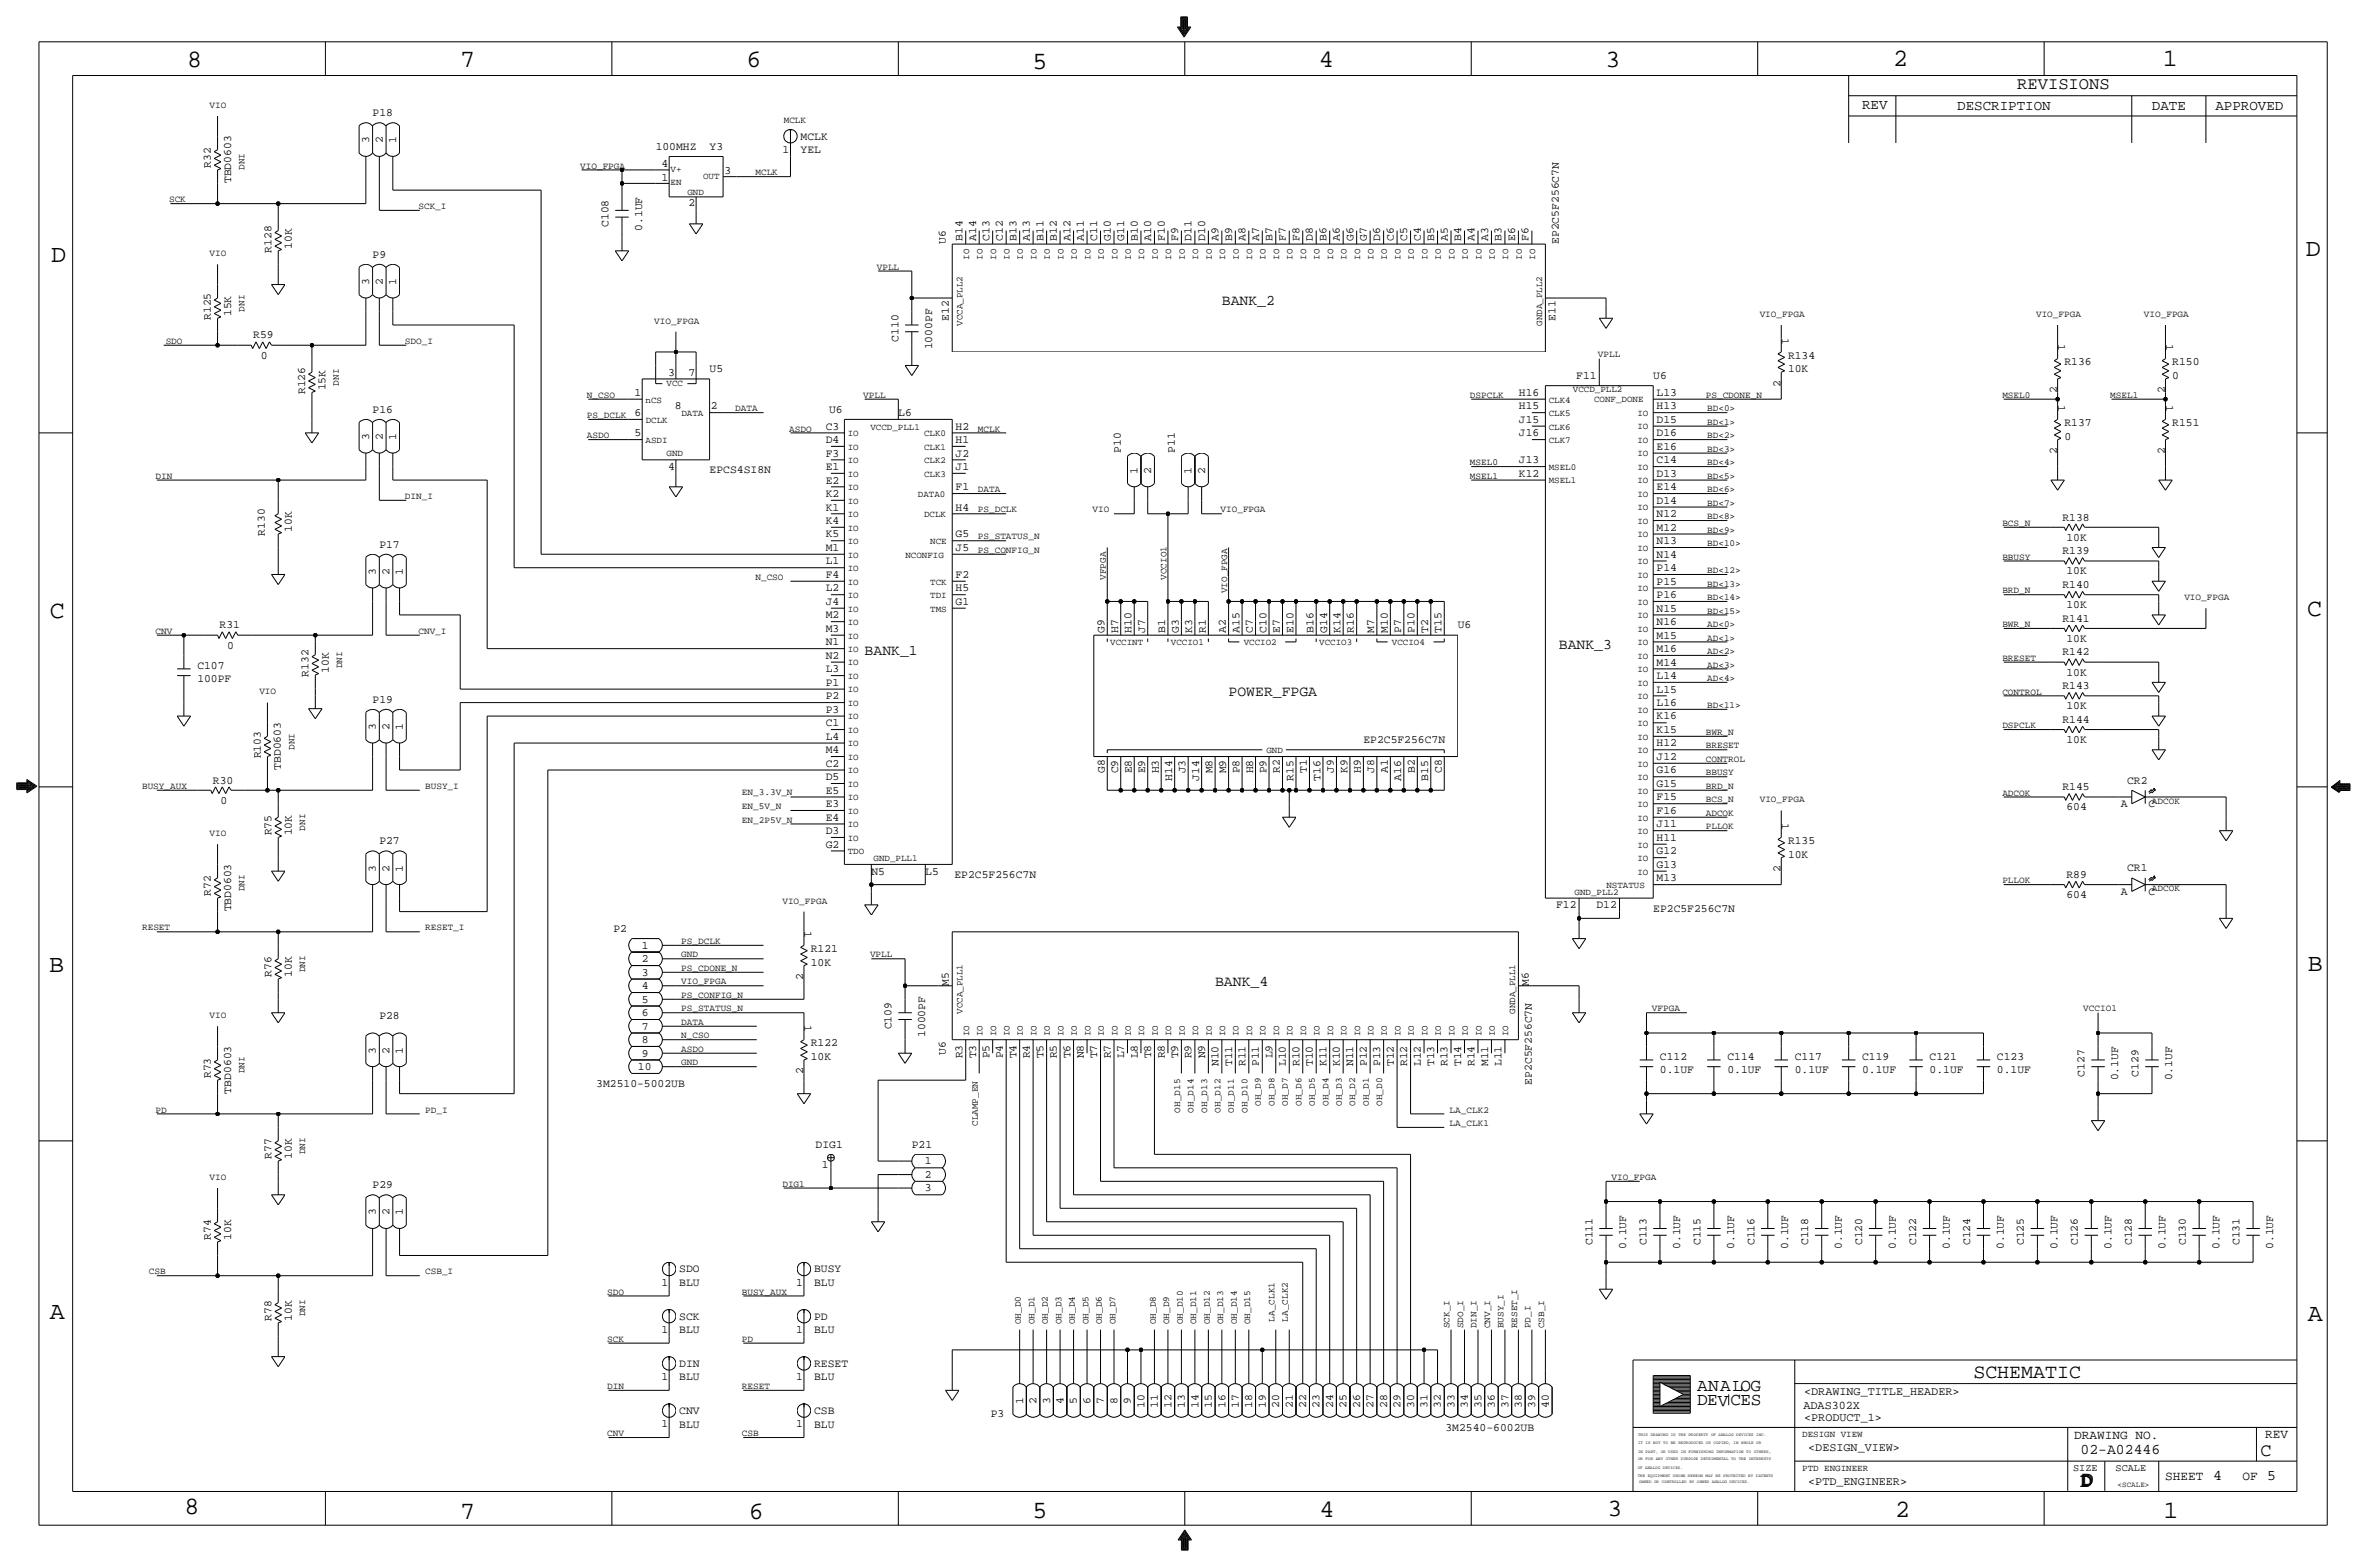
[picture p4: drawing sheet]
<svg xmlns="http://www.w3.org/2000/svg" width="892mm" height="590mm" viewBox="0 0 892 590" stroke-linecap="round" stroke-linejoin="round" font-family="sans-serif">
<defs><g id="words">
<g font-size="9.4">
<text x="70.6" y="25.4">8</text>
<text x="173.4" y="25.4">7</text>
<text x="281.4" y="25.1">6</text>
<text x="389.1" y="26.2">5</text>
<text x="497" y="25.4">4</text>
<text x="605" y="25.1">3</text>
<text x="713.4" y="24.9">2</text>
<text x="815" y="24.9">1</text>
<text x="19.3" y="98.8">D</text>
<text x="868.9" y="96.5">D</text>
<text x="18.8" y="232.7">C</text>
<text x="869.4" y="232.2">C</text>
<text x="869.6" y="365.8">B</text>
<text x="18.5" y="366">B</text>
<text x="18.8" y="496.8">A</text>
<text x="869.6" y="497.6">A</text>
<text x="69.5" y="570.5">8</text>
<text x="173.4" y="572.3">7</text>
<text x="282.2" y="572.3">6</text>
<text x="389.1" y="571.8">5</text>
<text x="497.3" y="571.5">4</text>
<text x="605.7" y="571.2">3</text>
<text x="714.2" y="571.5">2</text>
<text x="815.3" y="572">1</text>
</g>
<g font-size="7.5">
<text x="743.7" y="518.9">SCHEMATIC</text>
<text x="783.8" y="560.3">D</text>
<text x="784.6" y="559.6">D</text>
</g>
<text font-size="7" x="851.9" y="548.4">C</text>
<g font-size="6.7">
<text x="639.5" y="524.2">ANALOG</text>
<text x="639.5" y="529.3">DEV</text>
<text x="652.1" y="529.3">CES</text>
</g>
<text font-size="6.5" x="760.2" y="33.5">REVISIONS</text>
<g font-size="5.6">
<text x="460.5" y="114.8">BANK_2</text>
<text x="587.5" y="244.3">BANK_3</text>
<text x="325.8" y="246.9">BANK_1</text>
<text x="463" y="262.1">POWER_FPGA</text>
<text x="457.9" y="371.3">BANK_4</text>
<text x="784" y="547.9">02-A02446</text>
<text x="834.1" y="557.5">4</text>
<text x="854.4" y="557.5">5</text>
</g>
<g font-size="5.3">
<text x="701.8" y="41.1">REV</text>
<text x="737.6" y="41.4">DESCRIPTION</text>
<text x="811" y="41.4">DATE</text>
<text x="834.8" y="41.4">APPROVED</text>
</g>
<g font-size="4.8">
<text x="781.6" y="542.1">DRAWING NO.</text>
<text x="853.6" y="541.8">REV</text>
<text x="816" y="557.4">SHEET</text>
<text x="845.1" y="557.5">OF</text>
</g>
<g font-size="4.4">
<text x="679.9" y="525.5">&lt;DRAWING_TITLE_HEADER&gt;</text>
<text x="679.7" y="530.9">ADAS302X</text>
<text x="679.9" y="535.2">&lt;PRODUCT_1&gt;</text>
<text x="681.4" y="546.6">&lt;DESIGN_VIEW&gt;</text>
<text x="681.4" y="559.3">&lt;PTD_ENGINEER&gt;</text>
</g>
<g font-size="4.3">
<text x="140.4" y="43.7">P18</text>
<text x="301.7" y="52.6">MCLK</text>
<text x="139.1" y="54" transform="rotate(-90 139.1 54)">3</text>
<text x="144.2" y="54" transform="rotate(-90 144.2 54)">2</text>
<text x="149.3" y="54" transform="rotate(-90 149.3 54)">1</text>
<text x="247.1" y="56.4">100MHZ</text>
<text x="267.4" y="56.4">Y3</text>
<text x="294.9" y="57.7">1</text>
<text x="301.7" y="57.7">YEL</text>
<text x="79.5" y="63.2" transform="rotate(-90 79.5 63.2)">R32</text>
<text x="249.3" y="63">4</text>
<text x="273" y="65.5">3</text>
<text x="87.1" y="69" transform="rotate(-90 87.1 69)">TBD0603</text>
<text x="249.3" y="68.1">1</text>
<text x="259.4" y="77.7">2</text>
<text x="229.3" y="85.6" transform="rotate(-90 229.3 85.6)">C108</text>
<text x="242" y="87" transform="rotate(-90 242 87)">0.1UF</text>
<text x="102.3" y="95.2" transform="rotate(-90 102.3 95.2)">R128</text>
<text x="109.9" y="93.7" transform="rotate(-90 109.9 93.7)">10K</text>
<text x="356.4" y="91.9" transform="rotate(-90 356.4 91.9)">U6</text>
<text x="362.7" y="90.7" transform="rotate(-90 362.7 90.7)">B14</text>
<text x="367.8" y="90.7" transform="rotate(-90 367.8 90.7)">A14</text>
<text x="372.9" y="90.7" transform="rotate(-90 372.9 90.7)">C13</text>
<text x="378" y="90.7" transform="rotate(-90 378 90.7)">C12</text>
<text x="383" y="90.7" transform="rotate(-90 383 90.7)">B13</text>
<text x="388.1" y="90.7" transform="rotate(-90 388.1 90.7)">A13</text>
<text x="393.2" y="90.7" transform="rotate(-90 393.2 90.7)">B11</text>
<text x="398.3" y="90.7" transform="rotate(-90 398.3 90.7)">B12</text>
<text x="403.4" y="90.7" transform="rotate(-90 403.4 90.7)">A12</text>
<text x="408.4" y="90.7" transform="rotate(-90 408.4 90.7)">A11</text>
<text x="413.5" y="90.7" transform="rotate(-90 413.5 90.7)">C11</text>
<text x="418.6" y="90.7" transform="rotate(-90 418.6 90.7)">G10</text>
<text x="423.7" y="90.7" transform="rotate(-90 423.7 90.7)">G11</text>
<text x="428.7" y="90.7" transform="rotate(-90 428.7 90.7)">B10</text>
<text x="433.8" y="90.7" transform="rotate(-90 433.8 90.7)">A10</text>
<text x="438.9" y="90.7" transform="rotate(-90 438.9 90.7)">F10</text>
<text x="444" y="90.7" transform="rotate(-90 444 90.7)">F9</text>
<text x="449.1" y="90.7" transform="rotate(-90 449.1 90.7)">D11</text>
<text x="454.1" y="90.7" transform="rotate(-90 454.1 90.7)">D10</text>
<text x="459.2" y="90.7" transform="rotate(-90 459.2 90.7)">A9</text>
<text x="464.3" y="90.7" transform="rotate(-90 464.3 90.7)">B9</text>
<text x="469.3" y="90.7" transform="rotate(-90 469.3 90.7)">A8</text>
<text x="474.5" y="90.7" transform="rotate(-90 474.5 90.7)">A7</text>
<text x="479.5" y="90.7" transform="rotate(-90 479.5 90.7)">B7</text>
<text x="484.6" y="90.7" transform="rotate(-90 484.6 90.7)">F7</text>
<text x="489.7" y="90.7" transform="rotate(-90 489.7 90.7)">F8</text>
<text x="494.8" y="90.7" transform="rotate(-90 494.8 90.7)">D8</text>
<text x="499.8" y="90.7" transform="rotate(-90 499.8 90.7)">B6</text>
<text x="504.9" y="90.7" transform="rotate(-90 504.9 90.7)">A6</text>
<text x="510" y="90.7" transform="rotate(-90 510 90.7)">G6</text>
<text x="515.1" y="90.7" transform="rotate(-90 515.1 90.7)">G7</text>
<text x="520.2" y="90.7" transform="rotate(-90 520.2 90.7)">D6</text>
<text x="525.2" y="90.7" transform="rotate(-90 525.2 90.7)">C6</text>
<text x="530.3" y="90.7" transform="rotate(-90 530.3 90.7)">C5</text>
<text x="535.4" y="90.7" transform="rotate(-90 535.4 90.7)">C4</text>
<text x="540.5" y="90.7" transform="rotate(-90 540.5 90.7)">B5</text>
<text x="545.6" y="90.7" transform="rotate(-90 545.6 90.7)">A5</text>
<text x="550.6" y="90.7" transform="rotate(-90 550.6 90.7)">B4</text>
<text x="555.7" y="90.7" transform="rotate(-90 555.7 90.7)">A4</text>
<text x="560.8" y="90.7" transform="rotate(-90 560.8 90.7)">A3</text>
<text x="565.9" y="90.7" transform="rotate(-90 565.9 90.7)">B3</text>
<text x="570.9" y="90.7" transform="rotate(-90 570.9 90.7)">E6</text>
<text x="576" y="90.7" transform="rotate(-90 576 90.7)">F6</text>
<text x="587.5" y="91.9" transform="rotate(-90 587.5 91.9)">EP2C5F256C7N</text>
<text x="140.4" y="97">P9</text>
<text x="139.1" y="107.3" transform="rotate(-90 139.1 107.3)">3</text>
<text x="144.2" y="107.3" transform="rotate(-90 144.2 107.3)">2</text>
<text x="149.3" y="107.3" transform="rotate(-90 149.3 107.3)">1</text>
<text x="87.1" y="119.1" transform="rotate(-90 87.1 119.1)">15K</text>
<text x="79.5" y="120.6" transform="rotate(-90 79.5 120.6)">R125</text>
<text x="357.6" y="121" transform="rotate(-90 357.6 121)">E12</text>
<text x="586.2" y="121" transform="rotate(-90 586.2 121)">E11</text>
<text x="95.5" y="127.5">R59</text>
<text x="338.5" y="128.7" transform="rotate(-90 338.5 128.7)">C110</text>
<text x="351.2" y="131.6" transform="rotate(-90 351.2 131.6)">1000PF</text>
<text x="671.5" y="127.2" transform="rotate(90 671.5 127.2)">1</text>
<text x="775.7" y="129.7" transform="rotate(90 775.7 129.7)">1</text>
<text x="816.3" y="129.7" transform="rotate(90 816.3 129.7)">1</text>
<text x="98.3" y="135.1">0</text>
<text x="673.8" y="135.1">R134</text>
<text x="778" y="137.7">R136</text>
<text x="818.6" y="137.7">R150</text>
<text x="251.8" y="141.5">3</text>
<text x="259.4" y="141.5">7</text>
<text x="267.4" y="140.2">U5</text>
<text x="594" y="142.7">F11</text>
<text x="623" y="142.8">U6</text>
<text x="673.8" y="140.2">10K</text>
<text x="818.6" y="142.8">0</text>
<text x="115" y="148.5" transform="rotate(-90 115 148.5)">R126</text>
<text x="122.6" y="147.1" transform="rotate(-90 122.6 147.1)">15K</text>
<text x="239.1" y="149.1">1</text>
<text x="572.4" y="149.1">H16</text>
<text x="624.3" y="149.1">L13</text>
<text x="671" y="145.6" transform="rotate(-90 671 145.6)">2</text>
<text x="775.2" y="148.2" transform="rotate(-90 775.2 148.2)">2</text>
<text x="815.8" y="148.2" transform="rotate(-90 815.8 148.2)">2</text>
<text x="140.4" y="155.4">P16</text>
<text x="254.4" y="154.2">8</text>
<text x="267.9" y="154.2">2</text>
<text x="312.4" y="155.5">U6</text>
<text x="572.4" y="154.2">H15</text>
<text x="624.3" y="154.2">H13</text>
<text x="775.7" y="152.6" transform="rotate(90 775.7 152.6)">1</text>
<text x="816.3" y="152.6" transform="rotate(90 816.3 152.6)">1</text>
<text x="239.1" y="156.7">6</text>
<text x="311.2" y="161.9">C3</text>
<text x="338.5" y="156.7">L6</text>
<text x="360.1" y="161.9">H2</text>
<text x="572.4" y="159.3">J15</text>
<text x="624.3" y="159.3">D15</text>
<text x="778" y="160.5">R137</text>
<text x="818.6" y="160.5">R151</text>
<text x="139.1" y="165.8" transform="rotate(-90 139.1 165.8)">3</text>
<text x="144.2" y="165.8" transform="rotate(-90 144.2 165.8)">2</text>
<text x="149.3" y="165.8" transform="rotate(-90 149.3 165.8)">1</text>
<text x="239.1" y="164.3">5</text>
<text x="311.2" y="166.9">D4</text>
<text x="360.1" y="166.9">H1</text>
<text x="572.4" y="164.4">J16</text>
<text x="624.3" y="164.4">D16</text>
<text x="778" y="165.6">0</text>
<text x="311.2" y="172">F3</text>
<text x="360.1" y="172">J2</text>
<text x="422.4" y="170.7" transform="rotate(-90 422.4 170.7)">P10</text>
<text x="442.7" y="170.7" transform="rotate(-90 442.7 170.7)">P11</text>
<text x="624.3" y="169.4">E16</text>
<text x="775.2" y="171" transform="rotate(-90 775.2 171)">2</text>
<text x="815.8" y="171" transform="rotate(-90 815.8 171)">2</text>
<text x="251.8" y="177.1">4</text>
<text x="267.4" y="178.3">EPCS4SI8N</text>
<text x="311.2" y="177.1">E1</text>
<text x="360.1" y="177.1">J1</text>
<text x="428.7" y="178.5" transform="rotate(-90 428.7 178.5)">1</text>
<text x="433.8" y="178.5" transform="rotate(-90 433.8 178.5)">2</text>
<text x="449" y="178.5" transform="rotate(-90 449 178.5)">1</text>
<text x="454.1" y="178.5" transform="rotate(-90 454.1 178.5)">2</text>
<text x="572.4" y="179.6">K12</text>
<text x="572.4" y="174.5">J13</text>
<text x="624.3" y="179.6">D13</text>
<text x="624.3" y="174.5">C14</text>
<text x="311.2" y="182.2">E2</text>
<text x="360.1" y="184.7">F1</text>
<text x="624.3" y="184.7">E14</text>
<text x="311.2" y="187.2">K2</text>
<text x="624.3" y="189.7">D14</text>
<text x="311.2" y="197.4">K4</text>
<text x="311.2" y="192.3">K1</text>
<text x="360.1" y="192.3">H4</text>
<text x="624.3" y="194.8">N12</text>
<text x="777.2" y="196.1">R138</text>
<text x="99.8" y="201.9" transform="rotate(-90 99.8 201.9)">R130</text>
<text x="109.9" y="200.4" transform="rotate(-90 109.9 200.4)">10K</text>
<text x="311.2" y="202.5">K5</text>
<text x="360.1" y="202.4">G5</text>
<text x="624.3" y="199.9">M12</text>
<text x="778.7" y="203.7">10K</text>
<text x="143" y="206.2">P17</text>
<text x="311.2" y="207.6">M1</text>
<text x="360.1" y="207.5">J5</text>
<text x="624.3" y="205">N13</text>
<text x="777.2" y="208.8">R139</text>
<text x="311.2" y="212.6">L1</text>
<text x="624.3" y="215.2">P14</text>
<text x="624.3" y="210.1">N14</text>
<text x="141.7" y="216.6" transform="rotate(-90 141.7 216.6)">3</text>
<text x="146.8" y="216.6" transform="rotate(-90 146.8 216.6)">2</text>
<text x="151.8" y="216.6" transform="rotate(-90 151.8 216.6)">1</text>
<text x="311.2" y="217.7">F4</text>
<text x="360.1" y="217.7">F2</text>
<text x="624.3" y="220.3">P15</text>
<text x="777.2" y="221.5">R140</text>
<text x="778.7" y="216.4">10K</text>
<text x="311.2" y="227.9">J4</text>
<text x="311.2" y="222.8">L2</text>
<text x="360.1" y="227.8">G1</text>
<text x="360.1" y="222.8">H5</text>
<text x="624.3" y="225.3">P16</text>
<text x="311.2" y="232.9">M2</text>
<text x="624.3" y="230.4">N15</text>
<text x="778.7" y="229.1">10K</text>
<text x="82.8" y="236.7">R31</text>
<text x="311.2" y="238">M3</text>
<text x="416.3" y="238.5" transform="rotate(-90 416.3 238.5)">G9</text>
<text x="421.4" y="238.5" transform="rotate(-90 421.4 238.5)">H7</text>
<text x="426.4" y="238.5" transform="rotate(-90 426.4 238.5)">H10</text>
<text x="431.5" y="238.5" transform="rotate(-90 431.5 238.5)">J7</text>
<text x="439.1" y="238.5" transform="rotate(-90 439.1 238.5)">B1</text>
<text x="444.2" y="238.5" transform="rotate(-90 444.2 238.5)">G3</text>
<text x="449.3" y="238.5" transform="rotate(-90 449.3 238.5)">K3</text>
<text x="454.4" y="238.5" transform="rotate(-90 454.4 238.5)">R1</text>
<text x="462" y="238.5" transform="rotate(-90 462 238.5)">A2</text>
<text x="467.1" y="238.5" transform="rotate(-90 467.1 238.5)">A15</text>
<text x="472.2" y="238.5" transform="rotate(-90 472.2 238.5)">C7</text>
<text x="477.2" y="238.5" transform="rotate(-90 477.2 238.5)">C10</text>
<text x="482.3" y="238.5" transform="rotate(-90 482.3 238.5)">E7</text>
<text x="487.4" y="238.5" transform="rotate(-90 487.4 238.5)">E10</text>
<text x="495" y="238.5" transform="rotate(-90 495 238.5)">B16</text>
<text x="500.1" y="238.5" transform="rotate(-90 500.1 238.5)">G14</text>
<text x="505.2" y="238.5" transform="rotate(-90 505.2 238.5)">K14</text>
<text x="510.2" y="238.5" transform="rotate(-90 510.2 238.5)">R16</text>
<text x="517.9" y="238.5" transform="rotate(-90 517.9 238.5)">M7</text>
<text x="522.9" y="238.5" transform="rotate(-90 522.9 238.5)">M10</text>
<text x="528" y="238.5" transform="rotate(-90 528 238.5)">P7</text>
<text x="533.1" y="238.5" transform="rotate(-90 533.1 238.5)">P10</text>
<text x="538.2" y="238.5" transform="rotate(-90 538.2 238.5)">T2</text>
<text x="543.3" y="238.5" transform="rotate(-90 543.3 238.5)">T15</text>
<text x="549.4" y="236.7">U6</text>
<text x="624.3" y="235.5">N16</text>
<text x="777.2" y="234.2">R141</text>
<text x="85.6" y="244.3">0</text>
<text x="311.2" y="243.1">N1</text>
<text x="624.3" y="245.6">M16</text>
<text x="624.3" y="240.6">M15</text>
<text x="778.7" y="241.8">10K</text>
<text x="74.4" y="252">C107</text>
<text x="311.2" y="248.2">N2</text>
<text x="624.3" y="250.7">M14</text>
<text x="777.2" y="246.9">R142</text>
<text x="74.4" y="257">100PF</text>
<text x="116.3" y="255" transform="rotate(-90 116.3 255)">R132</text>
<text x="123.9" y="253.5" transform="rotate(-90 123.9 253.5)">10K</text>
<text x="311.2" y="253.3">L3</text>
<text x="624.3" y="255.8">L14</text>
<text x="778.7" y="254.5">10K</text>
<text x="311.2" y="263.4">P2</text>
<text x="311.2" y="258.3">P1</text>
<text x="624.3" y="260.9">L15</text>
<text x="777.2" y="259.6">R143</text>
<text x="140.4" y="264.7">P19</text>
<text x="311.2" y="268.5">P3</text>
<text x="624.3" y="266">L16</text>
<text x="778.7" y="267.2">10K</text>
<text x="141.7" y="275" transform="rotate(-90 141.7 275)">3</text>
<text x="146.8" y="275" transform="rotate(-90 146.8 275)">2</text>
<text x="151.8" y="275" transform="rotate(-90 151.8 275)">1</text>
<text x="311.2" y="273.6">C1</text>
<text x="624.3" y="271">K16</text>
<text x="777.2" y="272.3">R144</text>
<text x="311.2" y="278.7">L4</text>
<text x="513.8" y="279.9">EP2C5F256C7N</text>
<text x="624.3" y="281.2">H12</text>
<text x="624.3" y="276.1">K15</text>
<text x="778.7" y="279.9">10K</text>
<text x="98.2" y="285.7" transform="rotate(-90 98.2 285.7)">R103</text>
<text x="311.2" y="283.7">M4</text>
<text x="624.3" y="286.3">J12</text>
<text x="105.9" y="290" transform="rotate(-90 105.9 290)">TBD0603</text>
<text x="311.2" y="293.9">D5</text>
<text x="311.2" y="288.8">C2</text>
<text x="416.3" y="291.3" transform="rotate(-90 416.3 291.3)">G8</text>
<text x="421.4" y="291.3" transform="rotate(-90 421.4 291.3)">C9</text>
<text x="426.5" y="291.3" transform="rotate(-90 426.5 291.3)">E8</text>
<text x="431.6" y="291.3" transform="rotate(-90 431.6 291.3)">E9</text>
<text x="436.6" y="291.3" transform="rotate(-90 436.6 291.3)">H3</text>
<text x="446.8" y="291.3" transform="rotate(-90 446.8 291.3)">J3</text>
<text x="457" y="291.3" transform="rotate(-90 457 291.3)">M8</text>
<text x="462" y="291.3" transform="rotate(-90 462 291.3)">M9</text>
<text x="467.1" y="291.3" transform="rotate(-90 467.1 291.3)">P8</text>
<text x="472.2" y="291.3" transform="rotate(-90 472.2 291.3)">H8</text>
<text x="477.3" y="291.3" transform="rotate(-90 477.3 291.3)">P9</text>
<text x="482.4" y="291.3" transform="rotate(-90 482.4 291.3)">R2</text>
<text x="492.5" y="291.3" transform="rotate(-90 492.5 291.3)">T1</text>
<text x="502.7" y="291.3" transform="rotate(-90 502.7 291.3)">J9</text>
<text x="507.7" y="291.3" transform="rotate(-90 507.7 291.3)">K9</text>
<text x="512.8" y="291.3" transform="rotate(-90 512.8 291.3)">H9</text>
<text x="517.9" y="291.3" transform="rotate(-90 517.9 291.3)">J8</text>
<text x="523" y="291.3" transform="rotate(-90 523 291.3)">A1</text>
<text x="533.1" y="291.3" transform="rotate(-90 533.1 291.3)">B2</text>
<text x="543.3" y="291.3" transform="rotate(-90 543.3 291.3)">C8</text>
<text x="624.3" y="291.4">G16</text>
<text x="80.2" y="295.2">R30</text>
<text x="311.2" y="299">E5</text>
<text x="441.7" y="294.2" transform="rotate(-90 441.7 294.2)">H14</text>
<text x="451.9" y="294.2" transform="rotate(-90 451.9 294.2)">J14</text>
<text x="487.4" y="294.2" transform="rotate(-90 487.4 294.2)">R15</text>
<text x="497.6" y="294.2" transform="rotate(-90 497.6 294.2)">T16</text>
<text x="528.1" y="294.2" transform="rotate(-90 528.1 294.2)">A16</text>
<text x="538.2" y="294.2" transform="rotate(-90 538.2 294.2)">B15</text>
<text x="624.3" y="296.4">G15</text>
<text x="777.2" y="297.7">R145</text>
<text x="801.6" y="295.1">CR2</text>
<text x="83.1" y="302.8">0</text>
<text x="311.2" y="304">E3</text>
<text x="624.3" y="301.5">F15</text>
<text x="778.7" y="305.3">604</text>
<text x="799.2" y="304">A</text>
<text x="809.7" y="304">C</text>
<text x="311.2" y="309.1">E4</text>
<text x="624.3" y="311.7">J11</text>
<text x="624.3" y="306.6">F16</text>
<text x="671.5" y="310" transform="rotate(90 671.5 310)">1</text>
<text x="102.3" y="314.7" transform="rotate(-90 102.3 314.7)">R75</text>
<text x="109.9" y="314.7" transform="rotate(-90 109.9 314.7)">10K</text>
<text x="311.2" y="314.2">D3</text>
<text x="624.3" y="316.7">H11</text>
<text x="143" y="318">P27</text>
<text x="311.2" y="319.3">G2</text>
<text x="624.3" y="321.8">G12</text>
<text x="673.8" y="318">R135</text>
<text x="673.8" y="323.1">10K</text>
<text x="141.7" y="328.3" transform="rotate(-90 141.7 328.3)">3</text>
<text x="146.8" y="328.3" transform="rotate(-90 146.8 328.3)">2</text>
<text x="151.8" y="328.3" transform="rotate(-90 151.8 328.3)">1</text>
<text x="328.4" y="329.5">N5</text>
<text x="348.7" y="329.5">L5</text>
<text x="624.3" y="326.9">G13</text>
<text x="671" y="328.5" transform="rotate(-90 671 328.5)">2</text>
<text x="801.6" y="328.2">CR1</text>
<text x="359.7" y="330.7">EP2C5F256C7N</text>
<text x="624.3" y="332">M13</text>
<text x="778.7" y="330.7">R89</text>
<text x="79.5" y="337.6" transform="rotate(-90 79.5 337.6)">R72</text>
<text x="778.7" y="338.3">604</text>
<text x="799.2" y="337.1">A</text>
<text x="809.7" y="337.1">C</text>
<text x="87.1" y="343.4" transform="rotate(-90 87.1 343.4)">TBD0603</text>
<text x="586.4" y="342.2">F12</text>
<text x="601.6" y="342.2">D12</text>
<text x="623" y="343.4">EP2C5F256C7N</text>
<text x="231.1" y="351">P2</text>
<text x="303.2" y="350.7" transform="rotate(90 303.2 350.7)">1</text>
<text x="241.9" y="357.4">1</text>
<text x="305.5" y="358.6">R121</text>
<text x="241.9" y="362.5">2</text>
<text x="305.5" y="363.7">10K</text>
<text x="102.3" y="368" transform="rotate(-90 102.3 368)">R76</text>
<text x="109.9" y="368" transform="rotate(-90 109.9 368)">10K</text>
<text x="241.9" y="367.5">3</text>
<text x="302.7" y="369.2" transform="rotate(-90 302.7 369.2)">2</text>
<text x="357.6" y="371.3" transform="rotate(-90 357.6 371.3)">M5</text>
<text x="576.1" y="371.3" transform="rotate(-90 576.1 371.3)">M6</text>
<text x="241.9" y="377.7">5</text>
<text x="241.9" y="372.6">4</text>
<text x="241.9" y="382.8">6</text>
<text x="143" y="384">P28</text>
<text x="241.9" y="387.9">7</text>
<text x="303.2" y="386.2" transform="rotate(90 303.2 386.2)">1</text>
<text x="336" y="387.8" transform="rotate(-90 336 387.8)">C109</text>
<text x="241.9" y="392.9">8</text>
<text x="305.5" y="394.2">R122</text>
<text x="348.7" y="390.7" transform="rotate(-90 348.7 390.7)">1000PF</text>
<text x="141.7" y="396.9" transform="rotate(-90 141.7 396.9)">3</text>
<text x="146.8" y="396.9" transform="rotate(-90 146.8 396.9)">2</text>
<text x="151.8" y="396.9" transform="rotate(-90 151.8 396.9)">1</text>
<text x="241.9" y="398">9</text>
<text x="305.5" y="399.3">10K</text>
<text x="356.4" y="397.5" transform="rotate(-90 356.4 397.5)">U6</text>
<text x="362.7" y="398.7" transform="rotate(-90 362.7 398.7)">R3</text>
<text x="367.8" y="398.7" transform="rotate(-90 367.8 398.7)">T3</text>
<text x="372.9" y="398.7" transform="rotate(-90 372.9 398.7)">P5</text>
<text x="378" y="398.7" transform="rotate(-90 378 398.7)">P4</text>
<text x="383" y="398.7" transform="rotate(-90 383 398.7)">T4</text>
<text x="388.1" y="398.7" transform="rotate(-90 388.1 398.7)">R4</text>
<text x="393.2" y="398.7" transform="rotate(-90 393.2 398.7)">T5</text>
<text x="398.3" y="398.7" transform="rotate(-90 398.3 398.7)">R5</text>
<text x="403.4" y="398.7" transform="rotate(-90 403.4 398.7)">T6</text>
<text x="408.4" y="398.7" transform="rotate(-90 408.4 398.7)">N8</text>
<text x="413.5" y="398.7" transform="rotate(-90 413.5 398.7)">T7</text>
<text x="418.6" y="398.7" transform="rotate(-90 418.6 398.7)">R7</text>
<text x="423.7" y="398.7" transform="rotate(-90 423.7 398.7)">L7</text>
<text x="428.7" y="398.7" transform="rotate(-90 428.7 398.7)">L8</text>
<text x="433.8" y="398.7" transform="rotate(-90 433.8 398.7)">T8</text>
<text x="438.9" y="398.7" transform="rotate(-90 438.9 398.7)">R8</text>
<text x="444" y="398.7" transform="rotate(-90 444 398.7)">T9</text>
<text x="449.1" y="398.7" transform="rotate(-90 449.1 398.7)">R9</text>
<text x="454.1" y="398.7" transform="rotate(-90 454.1 398.7)">N9</text>
<text x="459.2" y="401.6" transform="rotate(-90 459.2 401.6)">N10</text>
<text x="464.3" y="401.6" transform="rotate(-90 464.3 401.6)">T11</text>
<text x="469.4" y="401.6" transform="rotate(-90 469.4 401.6)">R11</text>
<text x="474.5" y="401.6" transform="rotate(-90 474.5 401.6)">P11</text>
<text x="479.5" y="398.7" transform="rotate(-90 479.5 398.7)">L9</text>
<text x="484.6" y="401.6" transform="rotate(-90 484.6 401.6)">L10</text>
<text x="489.7" y="401.6" transform="rotate(-90 489.7 401.6)">R10</text>
<text x="494.8" y="401.6" transform="rotate(-90 494.8 401.6)">T10</text>
<text x="499.8" y="401.6" transform="rotate(-90 499.8 401.6)">K11</text>
<text x="504.9" y="401.6" transform="rotate(-90 504.9 401.6)">K10</text>
<text x="510" y="401.6" transform="rotate(-90 510 401.6)">N11</text>
<text x="515.1" y="401.6" transform="rotate(-90 515.1 401.6)">P12</text>
<text x="520.2" y="401.6" transform="rotate(-90 520.2 401.6)">P13</text>
<text x="525.2" y="401.6" transform="rotate(-90 525.2 401.6)">T12</text>
<text x="530.3" y="401.6" transform="rotate(-90 530.3 401.6)">R12</text>
<text x="535.4" y="401.6" transform="rotate(-90 535.4 401.6)">L12</text>
<text x="540.5" y="401.6" transform="rotate(-90 540.5 401.6)">T13</text>
<text x="545.5" y="401.6" transform="rotate(-90 545.5 401.6)">R13</text>
<text x="550.6" y="401.6" transform="rotate(-90 550.6 401.6)">T14</text>
<text x="555.7" y="401.6" transform="rotate(-90 555.7 401.6)">R14</text>
<text x="560.8" y="401.6" transform="rotate(-90 560.8 401.6)">M11</text>
<text x="565.9" y="401.6" transform="rotate(-90 565.9 401.6)">L11</text>
<text x="625.6" y="399.3">C112</text>
<text x="651" y="399.3">C114</text>
<text x="676.4" y="399.3">C117</text>
<text x="701.8" y="399.3">C119</text>
<text x="727.2" y="399.3">C121</text>
<text x="752.6" y="399.3">C123</text>
<text x="79.5" y="406.1" transform="rotate(-90 79.5 406.1)">R73</text>
<text x="240.4" y="403.1">10</text>
<text x="302.7" y="404.7" transform="rotate(-90 302.7 404.7)">2</text>
<text x="625.6" y="404.4">0.1UF</text>
<text x="651" y="404.4">0.1UF</text>
<text x="676.4" y="404.4">0.1UF</text>
<text x="701.8" y="404.4">0.1UF</text>
<text x="727.2" y="404.4">0.1UF</text>
<text x="752.6" y="404.4">0.1UF</text>
<text x="785.6" y="405.6" transform="rotate(-90 785.6 405.6)">C127</text>
<text x="798.3" y="407" transform="rotate(-90 798.3 407)">0.1UF</text>
<text x="805.9" y="405.6" transform="rotate(-90 805.9 405.6)">C129</text>
<text x="818.6" y="407" transform="rotate(-90 818.6 407)">0.1UF</text>
<text x="87.1" y="411.9" transform="rotate(-90 87.1 411.9)">TBD0603</text>
<text x="224.7" y="409.4">3M2510-5002UB</text>
<text x="577.3" y="408.6" transform="rotate(-90 577.3 408.6)">EP2C5F256C7N</text>
<text x="102.3" y="436.6" transform="rotate(-90 102.3 436.6)">R77</text>
<text x="109.9" y="436.6" transform="rotate(-90 109.9 436.6)">10K</text>
<text x="307.3" y="432.3">DIG1</text>
<text x="343.6" y="432.3">P21</text>
<text x="309.7" y="439.9">1</text>
<text x="348.5" y="443.7">2</text>
<text x="348.5" y="438.7">1</text>
<text x="140.4" y="447.5">P29</text>
<text x="348.5" y="448.8">3</text>
<text x="141.7" y="457.9" transform="rotate(-90 141.7 457.9)">3</text>
<text x="146.8" y="457.9" transform="rotate(-90 146.8 457.9)">2</text>
<text x="151.8" y="457.9" transform="rotate(-90 151.8 457.9)">1</text>
<text x="79.5" y="467.1" transform="rotate(-90 79.5 467.1)">R74</text>
<text x="87.1" y="467.1" transform="rotate(-90 87.1 467.1)">10K</text>
<text x="600.2" y="469.1" transform="rotate(-90 600.2 469.1)">C111</text>
<text x="612.9" y="470.5" transform="rotate(-90 612.9 470.5)">0.1UF</text>
<text x="620.5" y="469.1" transform="rotate(-90 620.5 469.1)">C113</text>
<text x="633.2" y="470.5" transform="rotate(-90 633.2 470.5)">0.1UF</text>
<text x="640.8" y="469.1" transform="rotate(-90 640.8 469.1)">C115</text>
<text x="653.5" y="470.5" transform="rotate(-90 653.5 470.5)">0.1UF</text>
<text x="661.1" y="469.1" transform="rotate(-90 661.1 469.1)">C116</text>
<text x="673.8" y="470.5" transform="rotate(-90 673.8 470.5)">0.1UF</text>
<text x="681.4" y="469.1" transform="rotate(-90 681.4 469.1)">C118</text>
<text x="694.1" y="470.5" transform="rotate(-90 694.1 470.5)">0.1UF</text>
<text x="701.8" y="469.1" transform="rotate(-90 701.8 469.1)">C120</text>
<text x="714.5" y="470.5" transform="rotate(-90 714.5 470.5)">0.1UF</text>
<text x="722.1" y="469.1" transform="rotate(-90 722.1 469.1)">C122</text>
<text x="734.8" y="470.5" transform="rotate(-90 734.8 470.5)">0.1UF</text>
<text x="742.4" y="469.1" transform="rotate(-90 742.4 469.1)">C124</text>
<text x="755.1" y="470.5" transform="rotate(-90 755.1 470.5)">0.1UF</text>
<text x="762.7" y="469.1" transform="rotate(-90 762.7 469.1)">C125</text>
<text x="775.4" y="470.5" transform="rotate(-90 775.4 470.5)">0.1UF</text>
<text x="783" y="469.1" transform="rotate(-90 783 469.1)">C126</text>
<text x="795.7" y="470.5" transform="rotate(-90 795.7 470.5)">0.1UF</text>
<text x="803.4" y="469.1" transform="rotate(-90 803.4 469.1)">C128</text>
<text x="816" y="470.5" transform="rotate(-90 816 470.5)">0.1UF</text>
<text x="823.7" y="469.1" transform="rotate(-90 823.7 469.1)">C130</text>
<text x="836.4" y="470.5" transform="rotate(-90 836.4 470.5)">0.1UF</text>
<text x="844" y="469.1" transform="rotate(-90 844 469.1)">C131</text>
<text x="856.7" y="470.5" transform="rotate(-90 856.7 470.5)">0.1UF</text>
<text x="256" y="479.3">SDO</text>
<text x="306.8" y="479.3">BUSY</text>
<text x="249.2" y="484.4">1</text>
<text x="256" y="484.4">BLU</text>
<text x="300" y="484.4">1</text>
<text x="306.8" y="484.4">BLU</text>
<text x="102.3" y="497.6" transform="rotate(-90 102.3 497.6)">R78</text>
<text x="109.9" y="497.6" transform="rotate(-90 109.9 497.6)">10K</text>
<text x="256" y="497.1">SCK</text>
<text x="306.8" y="497.1">PD</text>
<text x="249.2" y="502.2">1</text>
<text x="256" y="502.2">BLU</text>
<text x="300" y="502.2">1</text>
<text x="306.8" y="502.2">BLU</text>
<text x="256" y="514.9">DIN</text>
<text x="306.8" y="514.9">RESET</text>
<text x="249.2" y="519.9">1</text>
<text x="256" y="520">BLU</text>
<text x="300" y="519.9">1</text>
<text x="306.8" y="520">BLU</text>
<text x="256" y="532.6">CNV</text>
<text x="306.8" y="532.6">CSB</text>
<text x="373.4" y="533.9">P3</text>
<text x="385.6" y="529" transform="rotate(-90 385.6 529)">1</text>
<text x="390.6" y="529" transform="rotate(-90 390.6 529)">2</text>
<text x="395.7" y="529" transform="rotate(-90 395.7 529)">3</text>
<text x="400.8" y="529" transform="rotate(-90 400.8 529)">4</text>
<text x="405.8" y="529" transform="rotate(-90 405.8 529)">5</text>
<text x="410.9" y="529" transform="rotate(-90 410.9 529)">6</text>
<text x="416" y="529" transform="rotate(-90 416 529)">7</text>
<text x="421.1" y="529" transform="rotate(-90 421.1 529)">8</text>
<text x="426.2" y="529" transform="rotate(-90 426.2 529)">9</text>
<text x="431.3" y="530.5" transform="rotate(-90 431.3 530.5)">10</text>
<text x="436.4" y="530.5" transform="rotate(-90 436.4 530.5)">11</text>
<text x="441.5" y="530.5" transform="rotate(-90 441.5 530.5)">12</text>
<text x="446.5" y="530.5" transform="rotate(-90 446.5 530.5)">13</text>
<text x="451.6" y="530.5" transform="rotate(-90 451.6 530.5)">14</text>
<text x="456.7" y="530.5" transform="rotate(-90 456.7 530.5)">15</text>
<text x="461.8" y="530.5" transform="rotate(-90 461.8 530.5)">16</text>
<text x="466.8" y="530.5" transform="rotate(-90 466.8 530.5)">17</text>
<text x="471.9" y="530.5" transform="rotate(-90 471.9 530.5)">18</text>
<text x="477" y="530.5" transform="rotate(-90 477 530.5)">19</text>
<text x="482.1" y="530.5" transform="rotate(-90 482.1 530.5)">20</text>
<text x="487.2" y="530.5" transform="rotate(-90 487.2 530.5)">21</text>
<text x="492.2" y="530.5" transform="rotate(-90 492.2 530.5)">22</text>
<text x="497.3" y="530.5" transform="rotate(-90 497.3 530.5)">23</text>
<text x="502.4" y="530.5" transform="rotate(-90 502.4 530.5)">24</text>
<text x="507.5" y="530.5" transform="rotate(-90 507.5 530.5)">25</text>
<text x="512.5" y="530.5" transform="rotate(-90 512.5 530.5)">26</text>
<text x="517.6" y="530.5" transform="rotate(-90 517.6 530.5)">27</text>
<text x="522.7" y="530.5" transform="rotate(-90 522.7 530.5)">28</text>
<text x="527.8" y="530.5" transform="rotate(-90 527.8 530.5)">29</text>
<text x="532.9" y="530.5" transform="rotate(-90 532.9 530.5)">30</text>
<text x="537.9" y="530.5" transform="rotate(-90 537.9 530.5)">31</text>
<text x="543" y="530.5" transform="rotate(-90 543 530.5)">32</text>
<text x="548.1" y="530.5" transform="rotate(-90 548.1 530.5)">33</text>
<text x="553.2" y="530.5" transform="rotate(-90 553.2 530.5)">34</text>
<text x="558.3" y="530.5" transform="rotate(-90 558.3 530.5)">35</text>
<text x="563.3" y="530.5" transform="rotate(-90 563.3 530.5)">36</text>
<text x="568.4" y="530.5" transform="rotate(-90 568.4 530.5)">37</text>
<text x="573.5" y="530.5" transform="rotate(-90 573.5 530.5)">38</text>
<text x="578.6" y="530.5" transform="rotate(-90 578.6 530.5)">39</text>
<text x="583.6" y="530.5" transform="rotate(-90 583.6 530.5)">40</text>
<text x="249.2" y="537.7">1</text>
<text x="256" y="537.8">BLU</text>
<text x="300" y="537.7">1</text>
<text x="306.8" y="537.8">BLU</text>
<text x="544.7" y="539">3M2540-6002UB</text>
</g>
<g font-size="3.8">
<text x="781.3" y="554">SIZE</text>
<text x="797.3" y="554">SCALE</text>
</g>
<g font-size="3.5">
<text x="78.9" y="40.6">VIO</text>
<text x="295.4" y="46.2">MCLK</text>
<text x="92.2" y="64" transform="rotate(-90 92.2 64)">DNI</text>
<text x="218.6" y="63.5">VIO_FPGA</text>
<text x="252.7" y="64.8">V+</text>
<text x="252.7" y="69.8">EN</text>
<text x="265" y="67.3">OUT</text>
<text x="284.7" y="66">MCLK</text>
<text x="63.7" y="76.2">SCK</text>
<text x="259" y="73.4">GND</text>
<text x="157.7" y="78.7">SCK_I</text>
<text x="78.9" y="96.5">VIO</text>
<text x="330.4" y="101.6">VPLL</text>
<text x="365.2" y="97.9" transform="rotate(-90 365.2 97.9)">IO</text>
<text x="370.3" y="97.9" transform="rotate(-90 370.3 97.9)">IO</text>
<text x="375.3" y="97.9" transform="rotate(-90 375.3 97.9)">IO</text>
<text x="380.4" y="97.9" transform="rotate(-90 380.4 97.9)">IO</text>
<text x="385.5" y="97.9" transform="rotate(-90 385.5 97.9)">IO</text>
<text x="390.6" y="97.9" transform="rotate(-90 390.6 97.9)">IO</text>
<text x="395.7" y="97.9" transform="rotate(-90 395.7 97.9)">IO</text>
<text x="400.7" y="97.9" transform="rotate(-90 400.7 97.9)">IO</text>
<text x="405.8" y="97.9" transform="rotate(-90 405.8 97.9)">IO</text>
<text x="410.9" y="97.9" transform="rotate(-90 410.9 97.9)">IO</text>
<text x="416" y="97.9" transform="rotate(-90 416 97.9)">IO</text>
<text x="421.1" y="97.9" transform="rotate(-90 421.1 97.9)">IO</text>
<text x="426.1" y="97.9" transform="rotate(-90 426.1 97.9)">IO</text>
<text x="431.2" y="97.9" transform="rotate(-90 431.2 97.9)">IO</text>
<text x="436.3" y="97.9" transform="rotate(-90 436.3 97.9)">IO</text>
<text x="441.4" y="97.9" transform="rotate(-90 441.4 97.9)">IO</text>
<text x="446.5" y="97.9" transform="rotate(-90 446.5 97.9)">IO</text>
<text x="451.6" y="97.9" transform="rotate(-90 451.6 97.9)">IO</text>
<text x="456.6" y="97.9" transform="rotate(-90 456.6 97.9)">IO</text>
<text x="461.7" y="97.9" transform="rotate(-90 461.7 97.9)">IO</text>
<text x="466.8" y="97.9" transform="rotate(-90 466.8 97.9)">IO</text>
<text x="471.8" y="97.9" transform="rotate(-90 471.8 97.9)">IO</text>
<text x="477" y="97.9" transform="rotate(-90 477 97.9)">IO</text>
<text x="482" y="97.9" transform="rotate(-90 482 97.9)">IO</text>
<text x="487.1" y="97.9" transform="rotate(-90 487.1 97.9)">IO</text>
<text x="492.2" y="97.9" transform="rotate(-90 492.2 97.9)">IO</text>
<text x="497.3" y="97.9" transform="rotate(-90 497.3 97.9)">IO</text>
<text x="502.4" y="97.9" transform="rotate(-90 502.4 97.9)">IO</text>
<text x="507.4" y="97.9" transform="rotate(-90 507.4 97.9)">IO</text>
<text x="512.5" y="97.9" transform="rotate(-90 512.5 97.9)">IO</text>
<text x="517.6" y="97.9" transform="rotate(-90 517.6 97.9)">IO</text>
<text x="522.7" y="97.9" transform="rotate(-90 522.7 97.9)">IO</text>
<text x="527.8" y="97.9" transform="rotate(-90 527.8 97.9)">IO</text>
<text x="532.8" y="97.9" transform="rotate(-90 532.8 97.9)">IO</text>
<text x="537.9" y="97.9" transform="rotate(-90 537.9 97.9)">IO</text>
<text x="543" y="97.9" transform="rotate(-90 543 97.9)">IO</text>
<text x="548.1" y="97.9" transform="rotate(-90 548.1 97.9)">IO</text>
<text x="553.2" y="97.9" transform="rotate(-90 553.2 97.9)">IO</text>
<text x="558.2" y="97.9" transform="rotate(-90 558.2 97.9)">IO</text>
<text x="563.3" y="97.9" transform="rotate(-90 563.3 97.9)">IO</text>
<text x="568.4" y="97.9" transform="rotate(-90 568.4 97.9)">IO</text>
<text x="573.5" y="97.9" transform="rotate(-90 573.5 97.9)">IO</text>
<text x="578.6" y="97.9" transform="rotate(-90 578.6 97.9)">IO</text>
<text x="92.2" y="117.3" transform="rotate(-90 92.2 117.3)">DNI</text>
<text x="663.1" y="119.4">VIO_FPGA</text>
<text x="767.3" y="119.4">VIO_FPGA</text>
<text x="807.9" y="119.4">VIO_FPGA</text>
<text x="246.6" y="121.9">VIO_FPGA</text>
<text x="362.7" y="122.8" transform="rotate(-90 362.7 122.8)">VCCA_PLL2</text>
<text x="581.1" y="122.8" transform="rotate(-90 581.1 122.8)">GNDA_PLL2</text>
<text x="62.4" y="129.5">SDO</text>
<text x="152.6" y="129.5">SDO_I</text>
<text x="602.2" y="134.6">VPLL</text>
<text x="127.7" y="145.3" transform="rotate(-90 127.7 145.3)">DNI</text>
<text x="221.2" y="149.9">N_CSO</text>
<text x="251.2" y="145.3">VCC</text>
<text x="325.3" y="149.9">VPLL</text>
<text x="553.9" y="149.9">DSPCLK</text>
<text x="592.7" y="147.6">VCCD_PLL2</text>
<text x="642.8" y="149.9">PS_CDONE_N</text>
<text x="754.6" y="149.9">MSEL0</text>
<text x="795.2" y="149.9">MSEL1</text>
<text x="243.3" y="151.6">nCS</text>
<text x="277.1" y="154.9">DATA</text>
<text x="583.6" y="151.6">CLK4</text>
<text x="600.7" y="151.6">CONF_DONE</text>
<text x="643.3" y="154.9">BD&lt;0&gt;</text>
<text x="221.2" y="157.5">PS_DCLK</text>
<text x="243.3" y="159.3">DCLK</text>
<text x="256.8" y="156.7">DATA</text>
<text x="328" y="161.8">VCCD_PLL1</text>
<text x="583.6" y="161.8">CLK6</text>
<text x="583.6" y="156.7">CLK5</text>
<text x="617.1" y="161.8">IO</text>
<text x="617.1" y="156.7">IO</text>
<text x="643.3" y="160">BD&lt;1&gt;</text>
<text x="221.2" y="165.1">ASDO</text>
<text x="243.3" y="166.9">ASDI</text>
<text x="297.4" y="162.6">ASDO</text>
<text x="319.5" y="164.3">IO</text>
<text x="348.2" y="164.3">CLK0</text>
<text x="368.5" y="162.6">MCLK</text>
<text x="583.6" y="166.9">CLK7</text>
<text x="617.1" y="166.9">IO</text>
<text x="643.3" y="165.1">BD&lt;2&gt;</text>
<text x="251.2" y="172">GND</text>
<text x="319.5" y="169.4">IO</text>
<text x="348.2" y="169.4">CLK1</text>
<text x="617.1" y="171.9">IO</text>
<text x="643.3" y="170.2">BD&lt;3&gt;</text>
<text x="319.5" y="179.6">IO</text>
<text x="319.5" y="174.5">IO</text>
<text x="348.2" y="179.6">CLK3</text>
<text x="348.2" y="174.5">CLK2</text>
<text x="553.9" y="175.3">MSEL0</text>
<text x="583.6" y="177">MSEL0</text>
<text x="617.1" y="177">IO</text>
<text x="643.3" y="175.3">BD&lt;4&gt;</text>
<text x="58.6" y="180.3">DIN</text>
<text x="319.5" y="184.6">IO</text>
<text x="368.5" y="185.4">DATA</text>
<text x="553.9" y="180.3">MSEL1</text>
<text x="583.6" y="182.1">MSEL1</text>
<text x="617.1" y="182.1">IO</text>
<text x="643.3" y="180.3">BD&lt;5&gt;</text>
<text x="643.3" y="185.4">BD&lt;6&gt;</text>
<text x="152.6" y="188">DIN_I</text>
<text x="319.5" y="189.7">IO</text>
<text x="345.9" y="187.2">DATA0</text>
<text x="617.1" y="187.2">IO</text>
<text x="643.3" y="190.5">BD&lt;7&gt;</text>
<text x="319.5" y="194.8">IO</text>
<text x="348.2" y="194.8">DCLK</text>
<text x="368.5" y="193">PS_DCLK</text>
<text x="411.7" y="193">VIO</text>
<text x="459.9" y="193">VIO_FPGA</text>
<text x="617.1" y="197.3">IO</text>
<text x="617.1" y="192.3">IO</text>
<text x="643.3" y="195.6">BD&lt;8&gt;</text>
<text x="319.5" y="199.9">IO</text>
<text x="368.5" y="203.2">PS_STATUS_N</text>
<text x="617.1" y="202.4">IO</text>
<text x="643.3" y="200.7">BD&lt;9&gt;</text>
<text x="754.6" y="198.1">BCS_N</text>
<text x="319.5" y="205">IO</text>
<text x="350.6" y="205">NCE</text>
<text x="368.5" y="208.3">PS_CONFIG_N</text>
<text x="617.1" y="207.5">IO</text>
<text x="643.3" y="205.7">BD&lt;10&gt;</text>
<text x="319.5" y="215.1">IO</text>
<text x="319.5" y="210">IO</text>
<text x="341.2" y="210.1">NCONFIG</text>
<text x="617.1" y="212.6">IO</text>
<text x="643.3" y="215.9">BD&lt;12&gt;</text>
<text x="754.6" y="210.8">BBUSY</text>
<text x="284.7" y="218.4">N_CSO</text>
<text x="319.5" y="220.2">IO</text>
<text x="350.6" y="220.2">TCK</text>
<text x="416.8" y="218.4" transform="rotate(-90 416.8 218.4)">VFPGA</text>
<text x="439.6" y="218.4" transform="rotate(-90 439.6 218.4)">VCCIO1</text>
<text x="617.1" y="217.7">IO</text>
<text x="643.3" y="221">BD&lt;13&gt;</text>
<text x="319.5" y="225.3">IO</text>
<text x="350.6" y="225.3">TDI</text>
<text x="462.5" y="223.5" transform="rotate(-90 462.5 223.5)">VIO_FPGA</text>
<text x="617.1" y="227.8">IO</text>
<text x="617.1" y="222.7">IO</text>
<text x="643.3" y="226.1">BD&lt;14&gt;</text>
<text x="754.6" y="223.5">BRD_N</text>
<text x="823.2" y="226.1">VIO_FPGA</text>
<text x="319.5" y="230.4">IO</text>
<text x="350.6" y="230.4">TMS</text>
<text x="617.1" y="232.9">IO</text>
<text x="643.3" y="231.1">BD&lt;15&gt;</text>
<text x="58.6" y="238.8">CNV</text>
<text x="157.7" y="238.8">CNV_I</text>
<text x="319.5" y="235.4">IO</text>
<text x="617.1" y="238">IO</text>
<text x="643.3" y="236.2">AD&lt;0&gt;</text>
<text x="754.6" y="236.2">BWR_N</text>
<text x="319.5" y="245.6">IO</text>
<text x="319.5" y="240.5">IO</text>
<text x="418.4" y="243.1">VCCINT</text>
<text x="441.2" y="243.1">VCCIO1</text>
<text x="468.7" y="243.1">VCCIO2</text>
<text x="497.1" y="243.1">VCCIO3</text>
<text x="524.6" y="243.1">VCCIO4</text>
<text x="617.1" y="243">IO</text>
<text x="643.3" y="241.3">AD&lt;1&gt;</text>
<text x="129" y="251.7" transform="rotate(-90 129 251.7)">DNI</text>
<text x="319.5" y="250.7">IO</text>
<text x="617.1" y="248.1">IO</text>
<text x="643.3" y="246.4">AD&lt;2&gt;</text>
<text x="643.3" y="251.5">AD&lt;3&gt;</text>
<text x="754.6" y="248.9">BRESET</text>
<text x="319.5" y="255.8">IO</text>
<text x="617.1" y="253.2">IO</text>
<text x="643.3" y="256.5">AD&lt;4&gt;</text>
<text x="97.7" y="261.6">VIO</text>
<text x="319.5" y="260.9">IO</text>
<text x="617.1" y="263.4">IO</text>
<text x="617.1" y="258.3">IO</text>
<text x="754.6" y="261.6">CONTROL</text>
<text x="319.5" y="265.9">IO</text>
<text x="617.1" y="268.5">IO</text>
<text x="643.3" y="266.7">BD&lt;11&gt;</text>
<text x="319.5" y="271">IO</text>
<text x="617.1" y="273.6">IO</text>
<text x="754.6" y="274.3">DSPCLK</text>
<text x="319.5" y="281.2">IO</text>
<text x="319.5" y="276.1">IO</text>
<text x="617.1" y="278.6">IO</text>
<text x="642.8" y="281.9">BRESET</text>
<text x="642.8" y="276.9">BWR_N</text>
<text x="110.9" y="282.4" transform="rotate(-90 110.9 282.4)">DNI</text>
<text x="319.5" y="286.3">IO</text>
<text x="477.3" y="283.7">GND</text>
<text x="617.1" y="283.7">IO</text>
<text x="642.8" y="287">CONTROL</text>
<text x="319.5" y="291.3">IO</text>
<text x="617.1" y="293.9">IO</text>
<text x="617.1" y="288.8">IO</text>
<text x="642.8" y="292.1">BBUSY</text>
<text x="53.5" y="297.2">BUSY_AUX</text>
<text x="160.2" y="297.2">BUSY_I</text>
<text x="279.6" y="299.5">EN_3.3V_N</text>
<text x="319.5" y="296.4">IO</text>
<text x="617.1" y="299">IO</text>
<text x="642.8" y="297.2">BRD_N</text>
<text x="754.6" y="299.7">ADCOK</text>
<text x="279.6" y="304.8">EN_5V_N</text>
<text x="319.5" y="301.5">IO</text>
<text x="617.1" y="304">IO</text>
<text x="642.8" y="302.3">BCS_N</text>
<text x="663.1" y="302.3">VIO_FPGA</text>
<text x="811" y="302.8">ADCOK</text>
<text x="279.6" y="309.9">EN_2P5V_N</text>
<text x="319.5" y="311.7">IO</text>
<text x="319.5" y="306.6">IO</text>
<text x="617.1" y="309.1">IO</text>
<text x="642.8" y="307.3">ADCOK</text>
<text x="78.9" y="315">VIO</text>
<text x="115" y="312.9" transform="rotate(-90 115 312.9)">DNI</text>
<text x="319.5" y="316.7">IO</text>
<text x="617.1" y="314.2">IO</text>
<text x="642.8" y="312.4">PLLOK</text>
<text x="319.5" y="321.8">TDO</text>
<text x="617.1" y="319.3">IO</text>
<text x="329.2" y="324.4">GND_PLL1</text>
<text x="617.1" y="329.4">IO</text>
<text x="617.1" y="324.4">IO</text>
<text x="92.2" y="335.8" transform="rotate(-90 92.2 335.8)">DNI</text>
<text x="605.4" y="334.5">NSTATUS</text>
<text x="754.6" y="332.7">PLLOK</text>
<text x="811" y="335.8">ADCOK</text>
<text x="294.8" y="340.4">VIO_FPGA</text>
<text x="593.3" y="337.1">GND_PLL2</text>
<text x="53.5" y="350.5">RESET</text>
<text x="160.2" y="350.5">RESET_I</text>
<text x="256.7" y="355.6">PS_DCLK</text>
<text x="256.7" y="365.8">PS_CDONE_N</text>
<text x="256.7" y="360.7">GND</text>
<text x="327.9" y="360.7">VPLL</text>
<text x="115" y="366.3" transform="rotate(-90 115 366.3)">DNI</text>
<text x="256.7" y="370.8">VIO_FPGA</text>
<text x="256.7" y="375.9">PS_CONFIG_N</text>
<text x="78.9" y="383.6">VIO</text>
<text x="256.7" y="381">PS_STATUS_N</text>
<text x="362.7" y="381.9" transform="rotate(-90 362.7 381.9)">VCCA_PLL1</text>
<text x="570.9" y="381.9" transform="rotate(-90 570.9 381.9)">GNDA_PLL1</text>
<text x="622.5" y="381">VFPGA</text>
<text x="785.1" y="381">VCCIO1</text>
<text x="256.7" y="386.1">DATA</text>
<text x="256.7" y="391.2">N_CSO</text>
<text x="365.2" y="390.4" transform="rotate(-90 365.2 390.4)">IO</text>
<text x="370.3" y="390.4" transform="rotate(-90 370.3 390.4)">IO</text>
<text x="375.3" y="390.4" transform="rotate(-90 375.3 390.4)">IO</text>
<text x="380.4" y="390.4" transform="rotate(-90 380.4 390.4)">IO</text>
<text x="385.5" y="390.4" transform="rotate(-90 385.5 390.4)">IO</text>
<text x="390.6" y="390.4" transform="rotate(-90 390.6 390.4)">IO</text>
<text x="395.7" y="390.4" transform="rotate(-90 395.7 390.4)">IO</text>
<text x="400.7" y="390.4" transform="rotate(-90 400.7 390.4)">IO</text>
<text x="405.8" y="390.4" transform="rotate(-90 405.8 390.4)">IO</text>
<text x="410.9" y="390.4" transform="rotate(-90 410.9 390.4)">IO</text>
<text x="416" y="390.4" transform="rotate(-90 416 390.4)">IO</text>
<text x="421.1" y="390.4" transform="rotate(-90 421.1 390.4)">IO</text>
<text x="426.1" y="390.4" transform="rotate(-90 426.1 390.4)">IO</text>
<text x="431.2" y="390.4" transform="rotate(-90 431.2 390.4)">IO</text>
<text x="436.3" y="390.4" transform="rotate(-90 436.3 390.4)">IO</text>
<text x="441.4" y="390.4" transform="rotate(-90 441.4 390.4)">IO</text>
<text x="446.5" y="390.4" transform="rotate(-90 446.5 390.4)">IO</text>
<text x="451.6" y="390.4" transform="rotate(-90 451.6 390.4)">IO</text>
<text x="456.6" y="390.4" transform="rotate(-90 456.6 390.4)">IO</text>
<text x="461.7" y="390.4" transform="rotate(-90 461.7 390.4)">IO</text>
<text x="466.7" y="390.4" transform="rotate(-90 466.7 390.4)">IO</text>
<text x="471.9" y="390.4" transform="rotate(-90 471.9 390.4)">IO</text>
<text x="477" y="390.4" transform="rotate(-90 477 390.4)">IO</text>
<text x="482" y="390.4" transform="rotate(-90 482 390.4)">IO</text>
<text x="487.1" y="390.4" transform="rotate(-90 487.1 390.4)">IO</text>
<text x="492.2" y="390.4" transform="rotate(-90 492.2 390.4)">IO</text>
<text x="497.3" y="390.4" transform="rotate(-90 497.3 390.4)">IO</text>
<text x="502.4" y="390.4" transform="rotate(-90 502.4 390.4)">IO</text>
<text x="507.4" y="390.4" transform="rotate(-90 507.4 390.4)">IO</text>
<text x="512.5" y="390.4" transform="rotate(-90 512.5 390.4)">IO</text>
<text x="517.6" y="390.4" transform="rotate(-90 517.6 390.4)">IO</text>
<text x="522.7" y="390.4" transform="rotate(-90 522.7 390.4)">IO</text>
<text x="527.8" y="390.4" transform="rotate(-90 527.8 390.4)">IO</text>
<text x="532.8" y="390.4" transform="rotate(-90 532.8 390.4)">IO</text>
<text x="537.9" y="390.4" transform="rotate(-90 537.9 390.4)">IO</text>
<text x="543" y="390.4" transform="rotate(-90 543 390.4)">IO</text>
<text x="548.1" y="390.4" transform="rotate(-90 548.1 390.4)">IO</text>
<text x="553.2" y="390.4" transform="rotate(-90 553.2 390.4)">IO</text>
<text x="558.2" y="390.4" transform="rotate(-90 558.2 390.4)">IO</text>
<text x="563.3" y="390.4" transform="rotate(-90 563.3 390.4)">IO</text>
<text x="568.4" y="390.4" transform="rotate(-90 568.4 390.4)">IO</text>
<text x="256.7" y="401.3">GND</text>
<text x="256.7" y="396.2">ASDO</text>
<text x="92.2" y="404.4" transform="rotate(-90 92.2 404.4)">DNI</text>
<text x="58.6" y="419.1">PD</text>
<text x="160.2" y="419.1">PD_I</text>
<text x="444.7" y="419.1" transform="rotate(-90 444.7 419.1)">OH_D15</text>
<text x="449.8" y="419.1" transform="rotate(-90 449.8 419.1)">OH_D14</text>
<text x="454.9" y="419.1" transform="rotate(-90 454.9 419.1)">OH_D13</text>
<text x="459.9" y="419.1" transform="rotate(-90 459.9 419.1)">OH_D12</text>
<text x="465" y="419.1" transform="rotate(-90 465 419.1)">OH_D11</text>
<text x="470.1" y="419.1" transform="rotate(-90 470.1 419.1)">OH_D10</text>
<text x="475.2" y="416.6" transform="rotate(-90 475.2 416.6)">OH_D9</text>
<text x="480.3" y="416.6" transform="rotate(-90 480.3 416.6)">OH_D8</text>
<text x="485.3" y="416.6" transform="rotate(-90 485.3 416.6)">OH_D7</text>
<text x="490.4" y="416.6" transform="rotate(-90 490.4 416.6)">OH_D6</text>
<text x="495.5" y="416.6" transform="rotate(-90 495.5 416.6)">OH_D5</text>
<text x="500.6" y="416.6" transform="rotate(-90 500.6 416.6)">OH_D4</text>
<text x="505.7" y="416.6" transform="rotate(-90 505.7 416.6)">OH_D3</text>
<text x="510.8" y="416.6" transform="rotate(-90 510.8 416.6)">OH_D2</text>
<text x="515.8" y="416.6" transform="rotate(-90 515.8 416.6)">OH_D1</text>
<text x="520.9" y="416.6" transform="rotate(-90 520.9 416.6)">OH_D0</text>
<text x="546.3" y="419.1">LA_CLK2</text>
<text x="368.5" y="424.2" transform="rotate(-90 368.5 424.2)">CLAMP_EN</text>
<text x="546.3" y="424.2">LA_CLK1</text>
<text x="115" y="434.8" transform="rotate(-90 115 434.8)">DNI</text>
<text x="78.9" y="444.5">VIO</text>
<text x="294.8" y="447">DIG1</text>
<text x="607.3" y="444.5">VIO_FPGA</text>
<text x="56.1" y="480.1">CSB</text>
<text x="160.2" y="480.1">CSB_I</text>
<text x="228.8" y="487.7">SDO</text>
<text x="279.6" y="487.7">BUSY_AUX</text>
<text x="115" y="495.8" transform="rotate(-90 115 495.8)">DNI</text>
<text x="480.3" y="497.8" transform="rotate(-90 480.3 497.8)">LA_CLK1</text>
<text x="485.3" y="497.8" transform="rotate(-90 485.3 497.8)">LA_CLK2</text>
<text x="384.8" y="498.9" transform="rotate(-90 384.8 498.9)">OH_D0</text>
<text x="389.8" y="498.9" transform="rotate(-90 389.8 498.9)">OH_D1</text>
<text x="394.9" y="498.9" transform="rotate(-90 394.9 498.9)">OH_D2</text>
<text x="400" y="498.9" transform="rotate(-90 400 498.9)">OH_D3</text>
<text x="405.1" y="498.9" transform="rotate(-90 405.1 498.9)">OH_D4</text>
<text x="410.2" y="498.9" transform="rotate(-90 410.2 498.9)">OH_D5</text>
<text x="415.2" y="498.9" transform="rotate(-90 415.2 498.9)">OH_D6</text>
<text x="420.3" y="498.9" transform="rotate(-90 420.3 498.9)">OH_D7</text>
<text x="435.5" y="498.9" transform="rotate(-90 435.5 498.9)">OH_D8</text>
<text x="440.6" y="498.9" transform="rotate(-90 440.6 498.9)">OH_D9</text>
<text x="445.7" y="498.9" transform="rotate(-90 445.7 498.9)">OH_D10</text>
<text x="450.8" y="498.9" transform="rotate(-90 450.8 498.9)">OH_D11</text>
<text x="455.9" y="498.9" transform="rotate(-90 455.9 498.9)">OH_D12</text>
<text x="461" y="498.9" transform="rotate(-90 461 498.9)">OH_D13</text>
<text x="466" y="498.9" transform="rotate(-90 466 498.9)">OH_D14</text>
<text x="471.1" y="498.9" transform="rotate(-90 471.1 498.9)">OH_D15</text>
<text x="546.3" y="500.4" transform="rotate(-90 546.3 500.4)">SCK_I</text>
<text x="551.4" y="500.4" transform="rotate(-90 551.4 500.4)">SDO_I</text>
<text x="556.5" y="500.4" transform="rotate(-90 556.5 500.4)">DIN_I</text>
<text x="561.5" y="500.4" transform="rotate(-90 561.5 500.4)">CNV_I</text>
<text x="566.6" y="500.4" transform="rotate(-90 566.6 500.4)">BUSY_I</text>
<text x="571.7" y="500.4" transform="rotate(-90 571.7 500.4)">RESET_I</text>
<text x="576.8" y="500.4" transform="rotate(-90 576.8 500.4)">PD_I</text>
<text x="581.9" y="500.4" transform="rotate(-90 581.9 500.4)">CSB_I</text>
<text x="228.8" y="505.5">SCK</text>
<text x="279.6" y="505.5">PD</text>
<text x="228.8" y="523.2">DIN</text>
<text x="279.6" y="523.2">RESET</text>
<text x="228.8" y="541">CNV</text>
<text x="279.6" y="541">CSB</text>
<text x="679.1" y="541.3">DESIGN VIEW</text>
<text x="679.1" y="554">PTD ENGINEER</text>
</g>
<text font-size="2.9" x="798" y="560.1">&lt;SCALE&gt;</text>
<g font-size="1.6">
<text x="617.3" y="541.1">THIS DRAWING IS THE PROPERTY OF ANALOG DEVICES INC.</text>
<text x="617.3" y="543.9">IT IS NOT TO BE REPRODUCED OR COPIED, IN WHOLE OR</text>
<text x="617.3" y="547.2">IN PART, OR USED IN FURNISHING INFORMATION TO OTHERS,</text>
<text x="617.3" y="550">OR FOR ANY OTHER PURPOSE DETRIMENTAL TO THE INTERESTS</text>
<text x="617.2" y="556.3">THE EQUIPMENT SHOWN HEREON MAY BE PROTECTED BY PATENTS</text>
<text x="617.2" y="553.2">OF ANALOG DEVICES.</text>
<text x="617.7" y="558.8">OWNED OR CONTROLLED BY OWNED ANALOG DEVICES.</text>
</g>
</g></defs>
<g fill="none" stroke="#000" stroke-width=".38">
<path d="M14.7 15.7v558.8zM14.7 15.7h862.3zM122.6 15.7v12.7zM230.6 15.7v12.7zM338.5 15.7v12.7zM443.7 10.2h1.3zM443.7 10.2l2.5 3.8zM444.2 10.4h1zM444.2 10.4l2 3.1zM444.7 10.7h.8zM444.7 10.7l1.5 2.3zM445 6.3v3.9z"/>
<path d="M445 6.3h2.5zM445.2 6.6v3.8zM445.2 6.6h2zM445.2 10.9h.5zM445.2 10.9l1 1.5zM445.5 6.9v3.8zM445.5 6.9h1.5zM445.7 11.2h.3zM445.7 7.1v3.8zM445.7 7.1h1zM445.7 11.2l.5 .7zM446 7.4v3.8z"/>
<path d="M446 7.4h.5zM446.2 7.6v4.1zM446.5 11.2h.2zM446.5 7.4v3.8zM446.5 15.7v12.7zM446.7 10.9h.5zM446.7 11.2l-.5 .7zM446.7 7.1v3.8zM447 10.7h.8zM447 6.9v3.8zM447.2 10.4h1.1zM447.2 6.6v3.8z"/>
<path d="M447.2 10.9l-1 1.5zM447.5 10.2h1.3zM447.5 6.4v3.8zM447.8 10.7l-1.6 2.3zM448.3 10.4l-2.1 3.1zM448.8 10.2l-2.6 3.8zM554.4 15.7v12.7zM662.4 15.7v12.7zM770.3 15.7v12.7zM877 15.7v558.8zM27.4 28.4v533.4zM27.4 28.4h838.2z"/>
<path d="M696.7 36.1h168.9zM696.7 28.4v25.4zM714.5 36.1v17.7zM803.4 36.1v17.7zM831.3 36.1v17.7zM865.6 28.4v533.4zM80.7 57.2l1.3-.8zM80.7 57.2l2.6 1.2zM80.7 59.7l2.6-1.3zM80.7 59.7l2.6 1.3zM82 51.3v5.1zM82 43.7v7.6z"/>
<path d="M135.3 47.4a3.3 3.3 0 0 1 5.1 0 3.3 3.3 0 0 1 5 0 3.3 3.3 0 0 1 5.2 .1M135.3 47.5v10.2zM135.3 57.7a3.3 3.3 0 0 0 5.2 0 3.3 3.3 0 0 0 5.1 0 3.1 3.1 0 0 0 4.9 0M137.9 58.9v5.1zM140.4 47.5v10.2zM143 58.9v5.1zM145.5 47.5v10.2zM148 58.9v5.1zM150.6 47.5v10.2zM252.2 58.9v15.3zM252.2 58.9h20.3zM272.5 58.9v15.3z"/>
<path d="M297.9 48.8v10.1zM297.9 48.8v1.3zM297.9 58.9v7.6zM696.7 43.7h168.9zM64.2 76.7h17.8zM80.7 62.2l2.6-1.2zM80.7 62.2l2.6 1.3zM82 64v5.1zM82 64l1.3-.5zM82 76.7h22.9zM82 69.1v7.6zM104.9 76.7h33z"/>
<path d="M104.9 76.7v5.1zM137.9 64v12.7zM143 79.2h15.2zM143 64v15.2zM148 71.6h55.9zM148 64v7.6zM203.9 71.6v137.2zM219.2 64h15.2zM231.9 79.2h5zM234.4 74.2v5zM234.4 64h12.7zM234.4 64v5.1z"/>
<path d="M234.4 69.1h12.7zM234.4 69.1v5.1zM247.1 64h5.1zM247.1 69.1h5.1zM252.2 74.2h20.3zM262.3 79.2v5.1zM262.3 74.2v5zM272.5 66.5h5.1zM277.6 66.5h20.3zM82 99.6v7.6zM103.6 87.6l1.3-.7zM103.6 87.6l2.5 1.3z"/>
<path d="M103.6 90.2l2.5-1.3zM103.6 90.2l2.5 1.2zM103.6 92.7l2.5-1.3zM103.6 92.7l2.5 1.3zM104.9 81.8v5.1zM104.9 94.5v5.1zM104.9 94.5l1.2-.5zM104.9 99.6v2.5zM231.9 94.5l2.5 3.8zM231.9 94.5h5zM231.9 81.8h5zM234.4 89.4v5.1z"/>
<path d="M234.4 81.8v5.1zM234.4 86.9v2.5zM236.9 94.5l-2.5 3.8zM259.8 84.3l2.5 3.8zM259.8 84.3h5.1zM264.9 84.3l-2.6 3.8zM358.9 91.9h223.5zM358.9 91.9v40.7zM363.9 86.9v5zM369 86.9v5zM374.1 86.9v5zM379.2 86.9v5z"/>
<path d="M384.3 86.9v5zM389.3 86.9v5zM394.4 86.9v5zM399.5 86.9v5zM404.6 86.9v5zM409.7 86.9v5zM414.7 86.9v5zM419.8 86.9v5zM424.9 86.9v5zM430 86.9v5zM435.1 86.9v5zM440.1 86.9v5z"/>
<path d="M445.2 86.9v5zM450.3 86.9v5zM455.4 86.9v5zM460.5 86.9v5zM465.5 86.9v5zM470.6 86.9v5zM475.7 86.9v5zM480.8 86.9v5zM485.9 86.9v5zM490.9 86.9v5zM496 86.9v5zM501.1 86.9v5z"/>
<path d="M506.2 86.9v5zM511.3 86.9v5zM516.3 86.9v5zM521.4 86.9v5zM526.5 86.9v5zM531.6 86.9v5zM536.7 86.9v5zM541.7 86.9v5zM546.8 86.9v5zM551.9 86.9v5zM557 86.9v5zM562.1 86.9v5z"/>
<path d="M567.1 86.9v5zM572.2 86.9v5zM577.3 86.9v5zM582.4 91.9v40.7zM80.7 113l1.3-.7zM80.7 113l2.6 1.3zM80.7 115.6l2.6-1.3zM80.7 115.6l2.6 1.2zM80.7 118.1l2.6-1.3zM80.7 118.1l2.6 1.3zM82 107.2v5.1zM82 119.9v5.1z"/>
<path d="M82 119.9l1.3-.5zM102.3 107.2l2.6 3.8zM102.3 107.2h5.1zM104.9 102.1v5.1zM107.4 107.2l-2.5 3.8zM135.3 100.8a3.3 3.3 0 0 1 5.1 0 3.3 3.3 0 0 1 5 0 3.3 3.3 0 0 1 5.2 0M135.3 100.8v10.2zM135.3 111a3.3 3.3 0 0 0 5.2 .1 3.3 3.3 0 0 0 5.1 0 3.1 3.1 0 0 0 4.9-.1M137.9 112.3v5zM137.9 117.3v12.7zM140.4 100.8v10.2zM143 112.3v5z"/>
<path d="M143 117.3v12.7zM145.5 100.8v10.2zM148 112.3v5zM148 117.3v5.1zM150.6 100.8v10.2zM330.9 102.1h12.7zM343.6 117.3v5.1zM343.6 112.3h10.2zM343.6 102.1v10.2zM343.6 112.3v5zM353.8 112.3h5.1zM582.4 112.3h5.1z"/>
<path d="M587.5 112.3h17.7zM602.7 119.9l2.5 3.8zM602.7 119.9h5.1zM605.2 112.3v2.5zM605.2 114.8v5.1zM607.8 119.9l-2.6 3.8zM61.7 130h20.3zM82 130h7.6zM82 125v5zM89.6 130h5.1zM94.7 130l.5 1.3zM96.5 128.8l-1.3 2.5z"/>
<path d="M96.5 128.8l1.2 2.5zM99 128.8l1.3 2.5zM99 128.8l-1.3 2.5zM101.5 128.8l-1.2 2.5zM101.5 128.8l.8 1.2zM102.3 130h5.1zM107.4 130h10.2zM117.6 135.1v5.1zM117.6 130v5.1zM117.6 130h20.3zM143 130h10.1zM148 122.4h45.8z"/>
<path d="M193.8 122.4v91.5zM247.1 137.7v5zM247.1 132.6h7.6zM247.1 132.6v5.1zM254.7 137.7v5zM254.7 132.6h7.6zM254.7 125v7.6zM254.7 132.6v5.1zM262.3 137.7v5zM262.3 132.6v5.1zM341.1 125h5.1zM341.1 122.4h5.1z"/>
<path d="M341.1 137.7l2.5 3.8zM341.1 137.7h5.1zM343.6 125v5zM343.6 132.6v5.1zM343.6 130v2.6zM346.2 137.7l-2.6 3.8zM358.9 132.6h223.5zM602.7 135.1v5.1zM670 133.4l1.3-.8zM670 133.4l2.5 1.2zM670 135.9l2.5-1.3zM670 135.9l2.5 1.3z"/>
<path d="M670 138.4l2.5-1.2zM670 138.4l2.5 1.3zM671.3 127.5v5.1zM671.3 122.4v5.1zM774.1 135.9l1.3-.8zM774.1 135.9l2.6 1.3zM774.1 138.4l2.6-1.2zM774.1 138.4l2.6 1.3zM775.4 130v5.1zM775.4 122.4v7.6zM814.8 135.9l1.3-.8zM814.8 135.9l2.5 1.3z"/>
<path d="M814.8 138.4l2.5-1.2zM814.8 138.4l2.5 1.3zM816.1 130v5.1zM816.1 122.4v7.6zM116.3 141l1.3-.8zM116.3 141l2.5 1.2zM116.3 143.5l2.5-1.3zM116.3 143.5l2.5 1.3zM116.3 146.1l2.5-1.3zM116.3 146.1l2.5 1.2zM117.6 158v5.1zM117.6 147.8v5.1z"/>
<path d="M117.6 147.8l1.2-.5zM117.6 152.9v5.1zM135.3 159.2a3.3 3.3 0 0 1 5.1 0 3.3 3.3 0 0 1 5 0 3.3 3.3 0 0 1 5.2 .1M135.3 159.3v10.1zM140.4 159.3v10.1zM145.5 159.3v10.1zM150.6 159.3v10.1zM221.7 150.4h15.2zM221.7 158h15.2zM236.9 158h5.1zM236.9 150.4h5.1zM242 142.7v30.5z"/>
<path d="M242 142.7h25.4zM247.1 144.5h2.5zM247.1 142.7v1.8zM259 144.5h3.3zM262.3 142.7v1.8zM267.4 142.7v30.5zM267.4 155.4h5.1zM272.5 155.4h15.2zM318.2 158v167.6zM318.2 158h40.7zM325.8 150.4h12.7zM338.5 152.9v5.1z"/>
<path d="M338.5 150.4v2.5zM358.9 158v167.6zM554.4 150.4h22.9zM577.3 155.4h5.1zM577.3 150.4h5.1zM582.4 145.3h40.6zM582.4 145.3v193zM602.7 140.2v5.1zM623 155.4h5.1zM623 150.4h5.1zM623 145.3v193zM628.1 155.4h22.9z"/>
<path d="M628.1 150.4h43.2zM671.3 140.2v5.1zM671.3 140.2l1.2-.5zM671.3 145.3v5.1zM755.1 150.4h20.3zM774.1 141l2.6-1.3zM774.1 141l2.6 1.2zM774.1 158.8l1.3-.8zM774.1 158.8l2.6 1.2zM775.4 142.7v5.1zM775.4 142.7l1.3-.5zM775.4 152.9v5.1z"/>
<path d="M775.4 147.8v2.6zM775.4 150.4v2.5zM795.7 150.4h20.4zM814.8 141l2.5-1.3zM814.8 141l2.5 1.2zM814.8 158.8l1.3-.8zM814.8 158.8l2.5 1.2zM816.1 142.7v5.1zM816.1 142.7l1.2-.5zM816.1 152.9v5.1zM816.1 147.8v2.6zM816.1 150.4v2.5z"/>
<path d="M14.7 163.1h12.7zM115 163.1l2.6 3.8zM115 163.1h5.1zM120.1 163.1l-2.5 3.8zM135.3 169.4a3.3 3.3 0 0 0 5.2 .1 3.3 3.3 0 0 0 5.1 0 3.1 3.1 0 0 0 4.9-.1M137.9 170.7v5.1zM137.9 175.8v5zM143 170.7v5.1zM143 175.8v12.7zM148 170.7v5.1zM148 175.8v5zM221.7 165.6h15.2z"/>
<path d="M236.9 165.6h5.1zM242 173.2h25.4zM254.7 173.2v5.1zM254.7 178.3v5.1zM297.9 163.1h15.2zM313.1 178.3h5.1zM313.1 173.2h5.1zM313.1 168.1h5.1zM313.1 163.1h5.1zM358.9 178.3h5zM358.9 173.2h5zM358.9 168.1h5z"/>
<path d="M358.9 163.1h5zM363.9 163.1h15.3zM424.8 172a3.2 3.2 0 0 1 5.2 0M424.9 172v10.1zM429.9 172a3.2 3.2 0 0 1 5.2 0M430 172v10.1zM435.1 172v10.1zM445.2 172v10.1zM447.7 170.7l-1.4 .4-1.1 .9M447.8 170.7l1.3 .3 1.2 1M450.3 172v10.1zM452.8 170.7l-1.5 .4-1.1 .9"/>
<path d="M452.8 170.7l1.4 .3 1.2 1M455.4 172v10.1zM554.4 175.8h22.9zM577.3 175.8h5.1zM577.3 165.6h5.1zM577.3 160.5h5.1zM623 175.8h5.1zM623 170.7h5.1zM623 165.6h5.1zM623 160.5h5.1zM628.1 165.6h22.9zM628.1 160.5h22.9z"/>
<path d="M628.1 170.7h22.9zM628.1 175.8h22.9zM774.1 161.3l2.6-1.3zM774.1 161.3l2.6 1.3zM774.1 163.8l2.6-1.2zM774.1 163.8l2.6 1.3zM775.4 175.8v5zM775.4 165.6v5.1zM775.4 165.6l1.3-.5zM775.4 170.7v5.1zM814.8 161.3l2.5-1.3zM814.8 161.3l2.5 1.3z"/>
<path d="M814.8 163.8l2.5-1.2zM814.8 163.8l2.5 1.3zM816.1 175.8v5zM816.1 165.6v5.1zM816.1 165.6l1.2-.5zM816.1 170.7v5.1zM865.6 163.1h11.4zM59.1 180.8h45.8zM103.6 194.3l1.3-.8zM103.6 194.3l2.5 1.3zM103.6 196.9l2.5-1.3zM103.6 196.9l2.5 1.2z"/>
<path d="M103.6 199.4l2.5-1.3zM103.6 199.4l2.5 1.3zM104.9 188.5v5zM104.9 180.8h33zM104.9 180.8v7.7zM143 188.5h10.1zM148 180.8h35.6zM183.6 180.8v63.5zM252.2 183.4l2.5 3.8zM252.2 183.4h5.1zM257.3 183.4l-2.6 3.8zM313.1 198.6h5.1z"/>
<path d="M313.1 193.5h5.1zM313.1 188.5h5.1zM313.1 183.4h5.1zM358.9 193.5h5zM358.9 185.9h5zM363.9 185.9h15.3zM363.9 193.5h15.3zM419.8 193.5h7.6zM424.9 182.1a3.1 3.1 0 0 0 5 0M427.4 188.5v5zM427.4 183.4v5.1zM430 182.1a3.1 3.1 0 0 0 5 0"/>
<path d="M432.5 193.5h7.6zM432.5 188.5v5zM432.5 183.4v5.1zM440.1 193.5h7.7zM440.1 193.5v33.1zM445.2 182.1a3.1 3.1 0 0 0 5 0M447.8 188.5v5zM447.8 183.4v5.1zM450.3 182.1a3.1 3.1 0 0 0 5 0M452.8 193.5h7.7zM452.8 188.5v5zM452.8 183.4v5.1z"/>
<path d="M554.4 180.8h22.9zM577.3 180.8h5.1zM623 196.1h5.1zM623 191h5.1zM623 185.9h5.1zM623 180.8h5.1zM628.1 196.1h22.9zM628.1 185.9h22.9zM628.1 180.8h22.9zM628.1 191h22.9zM755.1 198.6h17.8zM772.9 180.8l2.5 3.9z"/>
<path d="M772.9 180.8h5.1zM772.9 198.6h5.1zM778 180.8l-2.6 3.9zM778 198.6l.5 1.3zM779.7 197.4l-1.2 2.5zM779.7 197.4l1.3 2.5zM782.3 197.4l1.2 2.5zM782.3 197.4l-1.3 2.5zM784.8 197.4l-1.3 2.5zM784.8 197.4l.8 1.2zM785.6 198.6h5.1zM790.7 198.6h22.8z"/>
<path d="M813.5 180.8l2.6 3.9zM813.5 180.8h5.1zM813.5 198.6v2.6zM818.6 180.8l-2.5 3.9zM102.3 216.4l2.6 3.8zM102.3 216.4h5.1zM104.9 211.3v5.1zM104.9 201.2v5zM104.9 201.2l1.2-.5zM104.9 206.2v5.1zM107.4 216.4l-2.5 3.8zM137.8 210a3.3 3.3 0 0 1 5.2 .1"/>
<path d="M137.9 210.1v10.1zM142.9 210a3.3 3.3 0 0 1 5.1 .1M143 210.1v10.1zM148 210a3.3 3.3 0 0 1 5.1 .1M148 210.1v10.1zM153.1 210.1v10.1zM193.8 213.9h119.3zM203.9 208.8h109.2zM297.9 218.9h15.2zM313.1 218.9h5.1zM313.1 213.9h5.1zM313.1 208.8h5.1z"/>
<path d="M313.1 203.7h5.1zM358.9 218.9h5zM358.9 208.8h5zM358.9 203.7h5zM363.9 208.8h15.3zM363.9 203.7h15.3zM417.3 206.2v20.4zM463 206.2v20.4zM623 216.4h5.1zM623 211.3h5.1zM623 206.2h5.1zM623 201.2h5.1z"/>
<path d="M628.1 216.4h22.9zM628.1 206.2h22.9zM628.1 201.2h22.9zM755.1 211.3h17.8zM772.9 211.3h5.1zM778 211.3l.5 1.3zM779.7 210.1l-1.2 2.5zM779.7 210.1l1.3 2.5zM782.3 210.1l1.2 2.5zM782.3 210.1l-1.3 2.5zM784.8 210.1l-1.3 2.5zM784.8 210.1l.8 1.2z"/>
<path d="M785.6 211.3h5.1zM790.7 211.3h22.8zM811 218.9l2.5 3.9zM811 218.9h5.1zM811 206.2l2.5 3.9zM811 206.2h5.1zM813.5 213.9v5zM813.5 201.2v5zM813.5 211.3v2.6zM816.1 218.9l-2.6 3.9zM816.1 206.2l-2.6 3.9zM59.1 239.3h10.2z"/>
<path d="M69.3 239.3h7.6zM69.3 239.3v7.6zM76.9 239.3h5.1zM82 239.3l.5 1.2zM83.8 238l-1.3 2.5zM83.8 238l1.2 2.5zM86.3 238l1.3 2.5zM86.3 238l-1.3 2.5zM88.8 238l-1.2 2.5zM88.8 238l.8 1.3zM89.6 239.3h5.1zM94.7 239.3h24.1z"/>
<path d="M118.8 239.3h21.6zM118.8 239.3v2.3zM137.9 220.2a3.3 3.3 0 0 0 5.1 .1 3.3 3.3 0 0 0 5.1 0 3.1 3.1 0 0 0 5-.1M140.4 226.6v12.7zM140.4 221.5v5.1zM145.5 226.6v12.7zM145.5 239.3h12.7zM145.5 221.5v5.1zM150.6 221.5v5.1zM150.6 231.6h22.8zM150.6 226.6v5zM173.4 231.6v28z"/>
<path d="M313.1 239.3h5.1zM313.1 234.2h5.1zM313.1 229.1h5.1zM313.1 224h5.1zM358.9 229.1h5zM358.9 224h5zM412.2 239.3h137.2zM412.2 239.3v45.7zM417.3 234.2v5.1zM417.3 226.6h5.1zM417.3 226.6v7.6zM422.4 226.6h5z"/>
<path d="M422.4 226.6v7.6zM422.4 234.2v5.1zM427.4 226.6h5.1zM427.4 226.6v7.6zM427.4 234.2v5.1zM432.5 226.6v7.6zM432.5 234.2v5.1zM440.1 226.6v7.6zM440.1 226.6h5.1zM440.1 234.2v5.1zM445.2 226.6h5.1zM445.2 226.6v7.6z"/>
<path d="M445.2 234.2v5.1zM450.3 226.6h5.1zM450.3 226.6v7.6zM450.3 234.2v5.1zM455.4 234.2v5.1zM455.4 226.6v7.6zM463 226.6h5.1zM463 226.6v7.6zM463 234.2v5.1zM468.1 234.2v5.1zM468.1 226.6h5.1zM468.1 226.6v7.6z"/>
<path d="M473.2 226.6h5zM473.2 226.6v7.6zM473.2 234.2v5.1zM478.2 226.6h5.1zM478.2 226.6v7.6zM478.2 234.2v5.1zM483.3 226.6h5.1zM483.3 226.6v7.6zM483.3 234.2v5.1zM488.4 226.6h7.6zM488.4 226.6v7.6zM488.4 234.2v5.1z"/>
<path d="M496 226.6h5.1zM496 226.6v7.6zM496 234.2v5.1zM501.1 226.6h5.1zM501.1 226.6v7.6zM501.1 234.2v5.1zM506.2 234.2v5.1zM506.2 226.6h5.1zM506.2 226.6v7.6zM511.3 226.6h7.6zM511.3 226.6v7.6zM511.3 234.2v5.1z"/>
<path d="M518.9 234.2v5.1zM518.9 226.6h5.1zM518.9 226.6v7.6zM524 226.6h5zM524 226.6v7.6zM524 234.2v5.1zM529 226.6h5.1zM529 226.6v7.6zM529 234.2v5.1zM534.1 226.6h5.1zM534.1 226.6v7.6zM534.1 234.2v5.1z"/>
<path d="M539.2 226.6h5.1zM539.2 226.6v7.6zM539.2 234.2v5.1zM544.3 234.2v5.1zM544.3 226.6v7.6zM549.4 239.3v45.7zM623 236.7h5.1zM623 231.6h5.1zM623 226.6h5.1zM623 221.5h5.1zM628.1 236.7h22.9zM628.1 231.6h22.9z"/>
<path d="M628.1 226.6h22.9zM628.1 221.5h22.9zM755.1 224h17.8zM755.1 236.7h17.8zM772.9 236.7h5.1zM772.9 224h5.1zM778 236.7l.5 1.3zM778 224l.5 1.3zM779.7 235.5l-1.2 2.5zM779.7 222.8l-1.2 2.5zM779.7 235.5l1.3 2.5zM779.7 222.8l1.3 2.5z"/>
<path d="M782.3 235.5l1.2 2.5zM782.3 222.8l1.2 2.5zM782.3 235.5l-1.3 2.5zM782.3 222.8l-1.3 2.5zM784.8 235.5l-1.3 2.5zM784.8 222.8l-1.3 2.5zM784.8 235.5l.8 1.2zM784.8 222.8l.8 1.2zM785.6 236.7h5.1zM785.6 224h5.1zM790.7 224h22.8zM790.7 236.7h40.6z"/>
<path d="M811 231.6l2.5 3.9zM811 231.6h5.1zM813.5 226.6v5zM813.5 224v2.6zM816.1 231.6l-2.6 3.9zM831.3 229.1v7.6zM66.8 252h5zM66.8 254.5h5zM69.3 254.5v5.1zM69.3 246.9v5.1zM69.3 259.6v5.1zM117.6 247.4l1.2-.8z"/>
<path d="M117.6 247.4l2.5 1.3zM117.6 249.9l2.5-1.2zM117.6 249.9l2.5 1.3zM117.6 252.5l2.5-1.3zM117.6 252.5l2.5 1.2zM118.8 241.6v5zM118.8 254.3v5zM118.8 254.3l1.3-.6zM118.8 259.3v2.6zM173.4 259.6h139.7zM183.6 244.3h129.5zM313.1 259.6h5.1z"/>
<path d="M313.1 254.5h5.1zM313.1 249.4h5.1zM313.1 244.3h5.1zM417.3 240.5v1.3zM432.5 240.5v1.3zM440.1 240.5v1.3zM455.4 240.5v1.3zM463 241.8h4.1zM463 240.5v1.3zM484.3 241.8h4.1zM488.4 240.5v1.3zM496 240.5v1.3z"/>
<path d="M511.3 240.5v1.3zM518.9 241.8h4zM518.9 240.5v1.3zM540.2 241.8h4.1zM544.3 240.5v1.3zM623 257h5.1zM623 252h5.1zM623 246.9h5.1zM623 241.8h5.1zM628.1 257h22.9zM628.1 241.8h22.9zM628.1 252h22.9z"/>
<path d="M628.1 246.9h22.9zM755.1 249.4h17.8zM772.9 249.4h5.1zM778 249.4l.5 1.3zM779.7 248.2l-1.2 2.5zM779.7 248.2l1.3 2.5zM782.3 248.2l1.2 2.5zM782.3 248.2l-1.3 2.5zM784.8 248.2l-1.3 2.5zM784.8 248.2l.8 1.2zM785.6 249.4h5.1zM790.7 249.4h22.8z"/>
<path d="M811 257l2.5 3.9zM811 257h5.1zM813.5 252v5zM813.5 249.4v2.6zM816.1 257l-2.6 3.9zM66.8 269.7l2.5 3.9zM66.8 269.7h5zM69.3 264.7v5zM71.8 269.7l-2.5 3.9zM99.5 278.1l1.3-.7zM99.5 278.1l2.6 1.3zM100.8 272.3v5.1z"/>
<path d="M100.8 264.7v7.6zM116.3 267l2.5 3.8zM116.3 267h5.1zM118.8 261.9v5.1zM121.4 267l-2.6 3.8zM137.8 268.4a3.3 3.3 0 0 1 5.2 .1M137.9 268.5v10.1zM137.9 278.6a3.3 3.3 0 0 0 5.1 .1 3.3 3.3 0 0 0 5.1 0 3.1 3.1 0 0 0 5-.1M140.4 279.9v5.1zM142.9 268.4a3.3 3.3 0 0 1 5.1 .1M143 268.5v10.1zM145.5 279.9v5.1z"/>
<path d="M148 268.4a3.3 3.3 0 0 1 5.1 .1M148 268.5v10.1zM150.6 279.9v5.1zM153.1 268.5v10.1zM173.4 264.7h139.7zM173.4 264.7v25.4zM183.6 269.7h129.5zM183.6 269.7v73.7zM193.8 279.9h119.3zM193.8 279.9v132.1zM313.1 279.9h5.1zM313.1 274.8h5.1z"/>
<path d="M313.1 269.7h5.1zM313.1 264.7h5.1zM623 277.4h5.1zM623 272.3h5.1zM623 267.2h5.1zM623 262.1h5.1zM628.1 267.2h22.9zM628.1 277.4h22.9zM755.1 274.8h17.8zM755.1 262.1h17.8zM772.9 274.8h5.1zM772.9 262.1h5.1z"/>
<path d="M778 274.8l.5 1.3zM778 262.1l.5 1.3zM779.7 273.6l-1.2 2.5zM779.7 260.9l-1.2 2.5zM779.7 273.6l1.3 2.5zM779.7 260.9l1.3 2.5zM782.3 273.6l1.2 2.5zM782.3 260.9l1.2 2.5zM782.3 273.6l-1.3 2.5zM782.3 260.9l-1.3 2.5zM784.8 273.6l-1.3 2.5zM784.8 260.9l-1.3 2.5z"/>
<path d="M784.8 273.6l.8 1.2zM784.8 260.9l.8 1.2zM785.6 274.8h5.1zM785.6 262.1h5.1zM790.7 262.1h22.8zM790.7 274.8h22.8zM811 269.7l2.5 3.9zM811 269.7h5.1zM813.5 277.4v5zM813.5 264.7v5zM813.5 262.1v2.6zM813.5 274.8v2.6z"/>
<path d="M816.1 269.7l-2.6 3.9zM6.3 294.9h3.8zM6.3 294.9v2.5zM6.3 297.4h3.8zM6.6 295.1v2.1zM6.6 295.1h3.8zM6.6 297.2h3.8zM6.8 296.9h3.8zM6.8 295.4v1.5zM6.8 295.4h3.8zM7.1 296.7h3.8zM7.1 295.7v1z"/>
<path d="M7.1 295.7h3.8zM7.3 296.4h3.8zM7.3 295.9v.5zM7.3 295.9h3.8zM7.6 296.2h4zM10.1 297.4v1.3zM10.1 298.7l3.8-2.5zM10.1 293.6l3.8 2.6zM10.1 293.6v1.3zM10.4 298.2l3-2zM10.4 297.2v1zM10.4 294.1v1z"/>
<path d="M10.4 294.1l3 2.1zM10.6 297.7l2.3-1.5zM10.6 296.9v.8zM10.6 294.6v.8zM10.6 294.6l2.3 1.6zM10.9 295.1v.6zM10.9 295.1l1.5 1.1zM10.9 296.7v.5zM10.9 297.2l1.5-1zM11.1 296.7l.8-.5zM11.1 295.7v.2zM11.1 295.7l.8 .5z"/>
<path d="M11.1 296.4v.3zM14.7 296.4h12.7zM59.1 297.7h15.3zM74.4 297.7h5.1zM79.5 297.7l.5 1.3zM81.2 296.4l-1.2 2.6zM81.2 296.4l1.3 2.6zM83.8 296.4l1.2 2.6zM83.8 296.4l-1.3 2.6zM86.3 296.4l-1.3 2.6zM86.3 296.4l.8 1.3zM87.1 297.7h5.1z"/>
<path d="M92.2 297.7h8.6zM99.5 280.7l2.6-1.3zM99.5 280.7l2.6 1.2zM99.5 283.2l2.6-1.3zM99.5 283.2l2.6 1.3zM100.8 285v5.1zM100.8 285l1.3-.5zM100.8 297.7h4.1zM100.8 290.1v7.6zM104.9 297.7h35.5zM104.9 297.7v5.1zM140.4 285v12.7z"/>
<path d="M145.5 297.7h12.7zM145.5 285v12.7zM150.6 290.1h22.8zM150.6 285v5.1zM206.5 290.1h106.6zM206.5 290.1v182.8zM313.1 295.1h5.1zM313.1 290.1h5.1zM313.1 285h5.1zM412.2 285h137.2zM417.3 285v5.1zM417.3 282.4h58.4z"/>
<path d="M417.3 282.4v1.3zM417.3 297.7h5.1zM417.3 290.1v7.6zM422.4 297.7h5zM422.4 290.1v7.6zM422.4 285v5.1zM427.4 297.7h5.1zM427.4 290.1v7.6zM427.4 285v5.1zM432.5 297.7h5.1zM432.5 290.1v7.6zM432.5 285v5.1z"/>
<path d="M437.6 297.7h5.1zM437.6 290.1v7.6zM437.6 285v5.1zM442.7 285v5.1zM442.7 297.7h5.1zM442.7 290.1v7.6zM447.8 297.7h5zM447.8 290.1v7.6zM447.8 285v5.1zM452.8 297.7h5.1zM452.8 290.1v7.6zM452.8 285v5.1z"/>
<path d="M457.9 297.7h5.1zM457.9 290.1v7.6zM457.9 285v5.1zM463 297.7h5.1zM463 290.1v7.6zM463 285v5.1zM468.1 285v5.1zM468.1 297.7h5.1zM468.1 290.1v7.6zM473.2 297.7h5zM473.2 290.1v7.6zM473.2 285v5.1z"/>
<path d="M478.2 297.7h5.1zM478.2 290.1v7.6zM478.2 285v5.1zM483.3 297.7h2.6zM483.3 290.1v7.6zM483.3 285v5.1zM484.6 282.4h59.7zM485.9 297.7v5.1zM485.9 297.7h2.5zM488.4 297.7h5.1zM488.4 290.1v7.6zM488.4 285v5.1z"/>
<path d="M493.5 285v5.1zM493.5 290.1v7.6zM493.5 297.7h5.1zM498.6 297.7h5zM498.6 290.1v7.6zM498.6 285v5.1zM503.6 290.1v7.6zM503.6 297.7h5.1zM503.6 285v5.1zM508.7 290.1v7.6zM508.7 297.7h5.1zM508.7 285v5.1z"/>
<path d="M513.8 297.7h5.1zM513.8 290.1v7.6zM513.8 285v5.1zM518.9 285v5.1zM518.9 290.1v7.6zM518.9 297.7h5.1zM524 290.1v7.6zM524 297.7h5zM524 285v5.1zM529 297.7h5.1zM529 290.1v7.6zM529 285v5.1z"/>
<path d="M534.1 290.1v7.6zM534.1 297.7h5.1zM534.1 285v5.1zM539.2 297.7h5.1zM539.2 290.1v7.6zM539.2 285v5.1zM544.3 285v5.1zM544.3 282.4v1.3zM544.3 290.1v7.6zM623 297.7h5.1zM623 292.6h5.1zM623 287.5h5.1z"/>
<path d="M623 282.4h5.1zM628.1 292.6h22.9zM628.1 287.5h22.9zM628.1 282.4h22.9zM628.1 297.7h22.9zM779.7 299l-1.2 2.5zM779.7 299l1.3 2.5zM782.3 299l1.2 2.5zM782.3 299l-1.3 2.5zM784.8 299l-1.3 2.5zM784.8 299l.8 1.2zM803.4 297.7l5 2.5z"/>
<path d="M803.4 297.7v5.1zM808.4 297.7v5.1zM810 299l.7-.8zM810.7 297.4l-1 1.1zM810.7 298.2l.3 .5zM810.7 297.4l.3 .5zM811 282.4l2.5 3.9zM811 282.4h5.1zM811 298.7l1.2-1.3zM811.5 297.2l.5-.3zM811.7 297.7l.5-.3zM812 296.9l-1 1z"/>
<path d="M812 296.9l-.3 .5zM812.2 297.4l-.2 .5zM816.1 282.4l-2.6 3.9zM865.6 296.4h11.4zM878.5 296.5l3-2zM878.5 296.5l3 2.1zM878.7 296.5l3.1 1.8zM878.7 296.5l3.1-2.5zM879 296.5l2.3-1.5zM879 296.5l2.3 1.5zM879.5 296.5l1.5 1zM879.5 296.5l1.5-1z"/>
<path d="M880 296.5l.8 .5zM880 296.5l.8-.5zM880.3 296.5h4zM880.8 296.3h3.8zM880.8 296v.3zM880.8 296.8v.2zM880.8 296.8h3.8zM881 296h3.8zM881 295.5v.5zM881 297v.5zM881 297h3.8zM881.3 297.3h3.8z"/>
<path d="M881.3 295.8h3.8zM881.3 295v.8zM881.3 297.3v.7zM881.5 297.5h3.8zM881.5 295.5h3.8zM881.5 294.5v1zM881.5 297.5v1.1zM881.8 297.8h3.8zM881.8 297.8v.5zM881.8 294v1.2zM881.8 295.2h3.8zM884.6 296.3v.5z"/>
<path d="M884.8 296v1zM885.1 295.8v1.5zM885.3 295.5v2zM885.6 295.2v2.6zM82 318v7.6zM103.6 308.6l1.3-.8zM103.6 308.6l2.5 1.3zM103.6 311.2l2.5-1.3zM103.6 311.2l2.5 1.2zM103.6 313.7l2.5-1.3zM103.6 313.7l2.5 1.3zM104.9 302.8v5z"/>
<path d="M104.9 315.5v5zM104.9 315.5l1.2-.5zM297.9 310.4h15.2zM297.9 300.2h15.2zM297.9 305.3h15.2zM313.1 315.5h5.1zM313.1 310.4h5.1zM313.1 305.3h5.1zM313.1 300.2h5.1zM483.3 307.8l2.6 3.9zM483.3 307.8h5.1zM485.9 302.8v5z"/>
<path d="M488.4 307.8l-2.5 3.9zM623 318h5.1zM623 312.9h5.1zM623 307.8h5.1zM623 302.8h5.1zM628.1 307.8h22.9zM628.1 302.8h22.9zM628.1 312.9h22.9zM670 316.2l1.3-.7zM670 316.2l2.5 1.3zM670 318.8l2.5-1.3zM670 318.8l2.5 1.2z"/>
<path d="M671.3 310.4v5.1zM671.3 305.3v5.1zM755.1 300.2h17.8zM772.9 300.2h5.1zM778 300.2l.5 1.3zM785.6 300.2h5.1zM790.7 300.2h7.6zM798.3 300.2h5zM803.4 302.8l5-2.6zM808.4 300.2h5.1zM813.5 300.2h25.4zM836.4 312.9l2.5 3.8z"/>
<path d="M836.4 312.9h5.1zM838.9 307.8v5.1zM838.9 300.2v7.6zM841.5 312.9l-2.6 3.8zM80.7 331.5l1.3-.8zM80.7 331.5l2.6 1.2zM80.7 334l2.6-1.3zM80.7 334l2.6 1.3zM80.7 336.6l2.6-1.3zM80.7 336.6l2.6 1.2zM82 325.6v5.1zM82 338.3v5.1z"/>
<path d="M82 338.3l1.3-.5zM102.3 328.2l2.6 3.8zM102.3 328.2h5.1zM104.9 323.1v5.1zM104.9 320.5v2.6zM107.4 328.2l-2.5 3.8zM137.8 321.8a3.3 3.3 0 0 1 5.2 0M137.9 321.8v10.2zM137.9 332a3.3 3.3 0 0 0 5.1 .1 3.3 3.3 0 0 0 5.1 0 3.1 3.1 0 0 0 5-.1M140.4 338.3v12.7zM140.4 333.2v5.1zM142.9 321.8a3.3 3.3 0 0 1 5.1 0"/>
<path d="M143 321.8v10.2zM145.5 338.3v12.7zM145.5 333.2v5.1zM148 321.8a3.3 3.3 0 0 1 5.1 0M148 321.8v10.2zM150.6 333.2v5.1zM150.6 338.3v5.1zM153.1 321.8v10.2zM313.1 320.5h5.1zM318.2 325.6h40.7zM328.4 335.8v5.1zM328.4 325.6v5.1z"/>
<path d="M328.4 330.7v2.5zM328.4 333.2v2.6zM328.4 333.2h20.3zM348.7 325.6v5.1zM348.7 330.7v2.5zM582.4 338.3h40.6zM595.1 338.3v5.1zM610.3 338.3v5.1zM623 333.2h5.1zM623 328.2h5.1zM623 323.1h5.1zM628.1 333.2h43.2z"/>
<path d="M670 321.3l2.5-1.3zM670 321.3l2.5 1.3zM671.3 323.1v5.1zM671.3 323.1l1.2-.5zM671.3 328.2v5zM755.1 333.2h17.8zM772.9 333.2h5.1zM778 333.2l.5 1.3zM779.7 332l-1.2 2.5zM779.7 332l1.3 2.5zM782.3 332l1.2 2.5zM782.3 332l-1.3 2.5z"/>
<path d="M784.8 332l-1.3 2.5zM784.8 332l.8 1.2zM785.6 333.2h5.1zM790.7 333.2h7.6zM798.3 333.2h5zM803.4 330.7l5 2.5zM803.4 330.7v5.1zM803.4 335.8l5-2.6zM808.4 330.7v5.1zM808.4 333.2h5.1zM810 332l.7-.8zM810.7 330.5l-1 1z"/>
<path d="M810.7 331.2l.3 .5zM810.7 330.5l.3 .5zM811 331.7l1.2-1.2zM811.5 330.2l.5-.3zM811.7 330.7l.5-.2zM812 329.9l-1 1.1zM812 329.9l-.3 .6zM812.2 330.5l-.2 .5zM813.5 333.2h25.4zM838.9 333.2v7.7zM59.1 351h22.9zM82 351h22.9z"/>
<path d="M82 343.4v7.6zM104.9 351h35.5zM104.9 356.1v5.1zM104.9 351v5.1zM145.5 351h12.7zM150.6 343.4h33zM238.1 358.6a3.4 3.4 0 0 0 .1 5.1 3.3 3.3 0 0 0 0 5.1 3.3 3.3 0 0 0 0 5.1l-1 1.2-.3 1.3M238.2 353.6a3.3 3.3 0 0 0 0 5.1M238.2 358.6h10.2zM238.2 353.6h10.2zM248.3 353.6a3.1 3.1 0 0 1 0 5.1 3.1 3.1 0 0 1 0 5.1 3.1 3.1 0 0 1 0 5.1 3.1 3.1 0 0 1 0 5 3.1 3.1 0 0 1 0 5.1 3.1 3.1 0 0 1 0 5M249.6 356.1h5.1z"/>
<path d="M254.7 356.1h33zM301.7 356.9l1.3-.8zM301.7 356.9l2.5 1.2zM301.7 359.4l2.5-1.3zM301.7 359.4l2.5 1.3zM303 343.4v7.6zM303 351v5.1zM325.8 340.9l2.6 3.8zM325.8 340.9h5.1zM330.9 340.9l-2.5 3.8zM358.9 351v40.7zM358.9 351h213.3z"/>
<path d="M572.2 351v40.7zM592.5 353.6l2.6 3.8zM592.5 353.6h5.1zM595.1 348.5v5.1zM595.1 345.9h15.2zM595.1 343.4v2.5zM595.1 345.9v2.6zM597.6 353.6l-2.5 3.8zM610.3 343.4v2.5zM836.4 345.9l2.5 3.9zM836.4 345.9h5.1zM838.9 340.9v5z"/>
<path d="M841.5 345.9l-2.6 3.9zM103.6 362l1.3-.8zM103.6 362l2.5 1.2zM103.6 364.5l2.5-1.3zM103.6 364.5l2.5 1.3zM103.6 367l2.5-1.2zM103.6 367l2.5 1.3zM104.9 376.4v5.1zM104.9 368.8v5.1zM104.9 368.8l1.2-.5zM104.9 373.9v2.5zM236.9 376.4l.4 1.5 .9 1.1-1 1.1-.3 1.4"/>
<path d="M238.2 373.9h10.2zM238.2 379h10.2zM238.2 368.8h10.2zM238.2 363.7h10.2zM249.6 376.4h5.1zM249.6 371.3h5.1zM249.6 366.3h5.1zM249.6 361.2h5.1zM254.7 376.4h48.3zM254.7 361.2h33zM254.7 366.3h33zM254.7 371.3h33z"/>
<path d="M301.7 362l2.5-1.3zM301.7 362l2.5 1.2zM303 368.8v7.6zM303 363.7v5.1zM303 363.7l1.2-.5zM328.4 361.2h12.7zM341.1 376.4v5.1zM341.1 361.2v10.1zM341.1 371.3h12.7zM341.1 371.3v5.1zM353.8 371.3h5.1zM572.2 371.3h5.1z"/>
<path d="M577.3 371.3h17.8zM595.1 376.4v5.1zM595.1 371.3v5.1zM82 394.2v5.1zM82 386.6v7.6zM102.3 381.5l2.6 3.8zM102.3 381.5h5.1zM107.4 381.5l-2.5 3.8zM137.8 390.3a3.3 3.3 0 0 1 5.2 .1M137.9 390.4v10.2zM142.9 390.3a3.3 3.3 0 0 1 5.1 .1M143 390.4v10.2z"/>
<path d="M148 390.3a3.3 3.3 0 0 1 5.1 .1M148 390.4v10.2zM153.1 390.4v10.2zM236.9 386.6l.4 1.4 .9 1.2M236.9 381.5l.4 1.5 .9 1.1M238.2 399.3a3.3 3.3 0 0 0 0 5.1M238.2 394.2a3.3 3.3 0 0 0 0 5.1M238.2 389.1a3.3 3.3 0 0 0 0 5.2M238.2 384l-1 1.2-.3 1.4M238.2 389.1h10.2zM238.2 399.3h10.2zM238.2 394.2h10.2z"/>
<path d="M238.2 384h10.2zM248.3 389.2a3.1 3.1 0 0 1 0 5M248.3 399.3a3.1 3.1 0 0 1 0 5.1M248.3 394.3a3.1 3.1 0 0 1 0 5M248.3 384.1a3.1 3.1 0 0 1 0 5M249.6 396.7h5.1zM249.6 391.7h5.1zM249.6 386.6h5.1zM249.6 381.5h5.1zM254.7 386.6h30.5zM254.7 391.7h30.5zM254.7 396.7h30.5z"/>
<path d="M254.7 381.5h48.3zM301.7 392.4l1.3-.7zM301.7 392.4l2.5 1.3zM301.7 395l2.5-1.3zM301.7 395l2.5 1.2zM301.7 397.5l2.5-1.3zM301.7 397.5l2.5 1.3zM303 381.5v5.1zM303 399.3v5.1zM303 386.6v5.1zM303 399.3l1.2-.5zM338.5 396.7l2.6 3.9z"/>
<path d="M338.5 396.7h5.1zM338.5 384h5.1zM338.5 381.5h5.1zM341.1 391.7v5zM341.1 384v5.1zM341.1 389.1v2.6zM343.6 396.7l-2.5 3.9zM358.9 391.7h213.3zM363.9 396.7v10.2zM363.9 391.7v5zM369 391.7v5zM369 396.7v7.7z"/>
<path d="M374.1 391.7v5zM379.2 391.7v5zM379.2 396.7v78.8zM384.3 396.7v73.7zM384.3 391.7v5zM389.3 396.7v68.6zM389.3 391.7v5zM394.4 391.7v5zM394.4 396.7v63.5zM399.5 391.7v5zM399.5 396.7v58.5zM404.6 391.7v5z"/>
<path d="M404.6 396.7v53.4zM409.7 391.7v5zM414.7 396.7v48.3zM414.7 391.7v5zM419.8 391.7v5zM419.8 396.7v43.2zM424.9 391.7v5zM430 391.7v5zM435.1 396.7v38.1zM435.1 391.7v5zM440.1 391.7v5zM445.2 396.7v7.7z"/>
<path d="M445.2 391.7v5zM450.3 391.7v5zM450.3 396.7v7.7zM455.4 391.7v5zM455.4 396.7v7.7zM460.5 396.7v7.7zM460.5 391.7v5zM465.5 391.7v5zM465.5 396.7v7.7zM470.6 391.7v5zM470.6 396.7v7.7zM475.7 391.7v5z"/>
<path d="M475.7 396.7v7.7zM480.8 391.7v5zM480.8 396.7v7.7zM485.9 396.7v7.7zM485.9 391.7v5zM490.9 391.7v5zM490.9 396.7v7.7zM496 396.7v7.7zM496 391.7v5zM501.1 391.7v5zM501.1 396.7v7.7zM506.2 391.7v5z"/>
<path d="M506.2 396.7v7.7zM511.3 396.7v7.7zM511.3 391.7v5zM516.3 396.7v7.7zM516.3 391.7v5zM521.4 396.7v7.7zM521.4 391.7v5zM526.5 391.7v5zM526.5 396.7v28zM531.6 391.7v5zM531.6 396.7v22.9zM536.7 391.7v5z"/>
<path d="M541.7 391.7v5zM546.8 391.7v5zM551.9 391.7v5zM557 391.7v5zM562.1 391.7v5zM567.1 391.7v5zM592.5 381.5l2.6 3.8zM592.5 381.5h5.1zM597.6 381.5l-2.5 3.8zM617.9 399.3h5.1zM620.5 394.2v5.1zM620.5 389.1h25.4z"/>
<path d="M620.5 381.5v7.6zM620.5 389.1v5.1zM620.5 381.5h15.2zM643.3 399.3h5.1zM645.9 394.2v5.1zM645.9 389.1h25.4zM645.9 389.1v5.1zM668.7 399.3h5.1zM671.3 394.2v5.1zM671.3 389.1h25.4zM671.3 389.1v5.1zM694.1 399.3h5.1z"/>
<path d="M696.7 394.2v5.1zM696.7 389.1h25.4zM696.7 389.1v5.1zM719.5 399.3h5.1zM722.1 394.2v5.1zM722.1 389.1h25.4zM722.1 389.1v5.1zM744.9 399.3h5.1zM747.5 389.1v5.1zM747.5 394.2v5.1zM788.1 399.3h5.1zM790.7 394.2v5.1z"/>
<path d="M790.7 389.1h20.3zM790.7 381.5v7.6zM790.7 389.1v5.1zM808.4 399.3h5.1zM811 389.1v5.1zM811 394.2v5.1zM59.1 419.6h22.9zM80.7 400.1l1.3-.8zM80.7 400.1l2.6 1.2zM80.7 402.6l2.6-1.3zM80.7 402.6l2.6 1.3zM80.7 405.1l2.6-1.2z"/>
<path d="M80.7 405.1l2.6 1.3zM82 406.9v5.1zM82 406.9l1.3-.5zM82 419.6h22.9zM82 412v7.6zM104.9 419.6h35.5zM104.9 419.6v5.1zM137.9 400.6a3.3 3.3 0 0 0 5.1 0 3.3 3.3 0 0 0 5.1 0 3.1 3.1 0 0 0 5 0M140.4 406.9v12.7zM140.4 401.8v5.1zM145.5 419.6h12.7zM145.5 406.9v12.7z"/>
<path d="M145.5 401.8v5.1zM150.6 401.8v5.1zM150.6 412h43.2zM150.6 406.9v5.1zM238.2 404.4h10.2zM249.6 401.8h5.1zM254.7 401.8h30.5zM300.4 412l2.6 3.8zM300.4 412h5.1zM303 406.9v5.1zM303 404.4v2.5zM305.5 412l-2.5 3.8z"/>
<path d="M330.9 406.9h33zM330.9 406.9v30.5zM531.6 419.6h12.7zM617.9 419.6l2.6 3.8zM617.9 419.6h5.1zM617.9 401.8h5.1zM620.5 414.5v5.1zM620.5 401.8v5.1zM620.5 412h25.4zM620.5 406.9v5.1zM620.5 412v2.5zM623 419.6l-2.5 3.8z"/>
<path d="M643.3 401.8h5.1zM645.9 401.8v5.1zM645.9 412h25.4zM645.9 406.9v5.1zM668.7 401.8h5.1zM671.3 401.8v5.1zM671.3 412h25.4zM671.3 406.9v5.1zM694.1 401.8h5.1zM696.7 401.8v5.1zM696.7 412h25.4zM696.7 406.9v5.1z"/>
<path d="M719.5 401.8h5.1zM722.1 412h25.4zM722.1 401.8v5.1zM722.1 406.9v5.1zM744.9 401.8h5.1zM747.5 406.9v5.1zM747.5 401.8v5.1zM788.1 401.8h5.1zM790.7 417.1v5zM790.7 401.8v5.1zM790.7 412h20.3zM790.7 406.9v5.1z"/>
<path d="M790.7 412v5.1zM808.4 401.8h5.1zM811 406.9v5.1zM811 401.8v5.1zM14.7 429.8h12.7zM103.6 430.5l1.3-.7zM103.6 430.5l2.5 1.3zM103.6 433.1l2.5-1.3zM103.6 433.1l2.5 1.2zM103.6 435.6l2.5-1.3zM103.6 435.6l2.5 1.3zM104.9 424.7v5.1z"/>
<path d="M104.9 437.4v5.1zM104.9 437.4l1.2-.5zM311.9 436.1h2.5zM313.1 437.4v2.5zM313.1 434.8v2.6zM313.1 439.9v7.6zM330.9 437.4h7.6zM338.5 437.4h5.1zM344.9 439.9h10.1zM344.9 434.8h10.1zM344.9 434.9a3.2 3.2 0 0 0 0 5.1 3.1 3.1 0 0 0 0 5M355 434.8a3.3 3.3 0 0 1 .1 5.2 3.3 3.3 0 0 1 0 5.1"/>
<path d="M419.8 439.9h106.7zM435.1 434.8h96.5zM526.5 424.7h17.8zM526.5 439.9v76.2zM531.6 434.8v81.3zM788.1 422.1l2.6 3.9zM788.1 422.1h5.1zM793.2 422.1l-2.5 3.9zM865.6 429.8h11.4zM82 455.2v5zM82 447.5v7.7zM102.3 450.1l2.6 3.8z"/>
<path d="M102.3 450.1h5.1zM104.9 445v5.1zM104.9 442.5v2.5zM107.4 450.1l-2.5 3.8zM137.8 451.3a3.3 3.3 0 0 1 5.2 .1M137.9 451.4v10.1zM142.9 451.3a3.3 3.3 0 0 1 5.1 .1M143 451.4v10.1zM148 451.3a3.3 3.3 0 0 1 5.1 .1M148 451.4v10.1zM153.1 451.4v10.1zM295.4 447.5h17.7z"/>
<path d="M313.1 447.5h25.4zM330.9 455.2v5zM330.9 442.5h7.6zM330.9 442.5v12.7zM338.5 442.5h5.1zM338.5 447.5h5.1zM344.9 445h10.1zM344.9 450.1h10.1zM344.9 445.1a3.1 3.1 0 0 0 0 5M355 445a3.3 3.3 0 0 1 .1 5.1M399.5 455.2h111.8zM404.6 450.1h111.7z"/>
<path d="M414.7 445h106.7zM511.3 455.2v60.9zM516.3 450.1v66zM521.4 445v71.1zM605.2 452.6h20.4zM605.2 445v7.6zM605.2 452.6v5.1zM605.2 445h12.7zM605.2 457.7v5.1zM625.6 452.6h20.3zM625.6 452.6v5.1zM625.6 457.7v5.1z"/>
<path d="M645.9 457.7v5.1zM645.9 452.6h20.3zM645.9 452.6v5.1zM666.2 457.7v5.1zM666.2 452.6h20.3zM666.2 452.6v5.1zM686.5 452.6h20.3zM686.5 452.6v5.1zM686.5 457.7v5.1zM706.8 452.6h20.4zM706.8 452.6v5.1zM706.8 457.7v5.1z"/>
<path d="M727.2 457.7v5.1zM727.2 452.6h20.3zM727.2 452.6v5.1zM747.5 452.6h20.3zM747.5 452.6v5.1zM747.5 457.7v5.1zM767.8 452.6h20.3zM767.8 452.6v5.1zM767.8 457.7v5.1zM788.1 457.7v5.1zM788.1 452.6h20.3zM788.1 452.6v5.1z"/>
<path d="M808.4 452.6h20.4zM808.4 452.6v5.1zM808.4 457.7v5.1zM828.8 457.7v5.1zM828.8 452.6h20.3zM828.8 452.6v5.1zM849.1 452.6v5.1zM849.1 457.7v5.1zM80.7 461l1.3-.8zM80.7 461l2.6 1.3zM80.7 463.6l2.6-1.3zM80.7 463.6l2.6 1.2z"/>
<path d="M80.7 466.1l2.6-1.3zM80.7 466.1l2.6 1.3zM82 467.9v5zM82 467.9l1.3-.5zM82 472.9v7.7zM137.9 461.5a3.3 3.3 0 0 0 5.1 .1 3.3 3.3 0 0 0 5.1 0 3.1 3.1 0 0 0 5-.1M140.4 467.9v12.7zM140.4 462.8v5.1zM145.5 467.9v12.7zM145.5 462.8v5.1zM150.6 462.8v5.1zM150.6 472.9h55.9z"/>
<path d="M150.6 467.9v5zM252.2 475.5v10.1zM252.2 475.5v1.3zM303 475.5v10.1zM303 475.5v1.3zM328.4 460.2l2.5 3.9zM328.4 460.2h5.1zM333.5 460.2l-2.6 3.9zM379.2 475.5h111.7zM384.3 470.4h111.7zM389.3 465.3h111.8zM394.4 460.2h111.8z"/>
<path d="M490.9 475.5v40.6zM496 470.4v45.7zM501.1 465.3v50.8zM506.2 460.2v55.9zM602.7 465.3h5.1zM602.7 462.8h5.1zM605.2 475.5h20.4zM605.2 470.4v5.1zM605.2 475.5v5.1zM605.2 465.3v5.1zM623 465.3h5.1zM623 462.8h5.1z"/>
<path d="M625.6 475.5h20.3zM625.6 470.4v5.1zM625.6 465.3v5.1zM643.3 465.3h5.1zM643.3 462.8h5.1zM645.9 465.3v5.1zM645.9 475.5h20.3zM645.9 470.4v5.1zM663.7 465.3h5zM663.7 462.8h5zM666.2 465.3v5.1zM666.2 475.5h20.3z"/>
<path d="M666.2 470.4v5.1zM684 465.3h5.1zM684 462.8h5.1zM686.5 475.5h20.3zM686.5 470.4v5.1zM686.5 465.3v5.1zM704.3 465.3h5.1zM704.3 462.8h5.1zM706.8 475.5h20.4zM706.8 470.4v5.1zM706.8 465.3v5.1zM724.6 465.3h5.1z"/>
<path d="M724.6 462.8h5.1zM727.2 465.3v5.1zM727.2 475.5h20.3zM727.2 470.4v5.1zM744.9 465.3h5.1zM744.9 462.8h5.1zM747.5 475.5h20.3zM747.5 470.4v5.1zM747.5 465.3v5.1zM765.3 465.3h5zM765.3 462.8h5zM767.8 475.5h20.3z"/>
<path d="M767.8 470.4v5.1zM767.8 465.3v5.1zM785.6 465.3h5.1zM785.6 462.8h5.1zM788.1 465.3v5.1zM788.1 475.5h20.3zM788.1 470.4v5.1zM805.9 465.3h5.1zM805.9 462.8h5.1zM808.4 475.5h20.4zM808.4 470.4v5.1zM808.4 465.3v5.1z"/>
<path d="M826.2 465.3h5.1zM826.2 462.8h5.1zM828.8 465.3v5.1zM828.8 470.4v5.1zM828.8 475.5h20.3zM846.5 465.3h5.1zM846.5 462.8h5.1zM849.1 470.4v5.1zM849.1 465.3v5.1zM59.1 480.6h22.9zM82 480.6h22.9zM103.6 491.5l1.3-.8z"/>
<path d="M103.6 491.5l2.5 1.3zM103.6 494l2.5-1.2zM103.6 494l2.5 1.3zM103.6 496.6l2.5-1.3zM103.6 496.6l2.5 1.2zM104.9 480.6h35.5zM104.9 485.6v5.1zM104.9 498.3v5.1zM104.9 498.3l1.2-.5zM104.9 480.6v5zM145.5 480.6h12.7zM229.3 488.2h22.9z"/>
<path d="M252.2 493.3v10.1zM252.2 493.3v1.3zM252.2 485.6v2.6zM280.1 488.2h22.9zM303 493.3v10.1zM303 493.3v1.3zM303 485.6v2.6zM602.7 485.6l2.5 3.9zM602.7 485.6h5.1zM605.2 480.6v5zM607.8 485.6l-2.6 3.9zM102.3 511l2.6 3.9z"/>
<path d="M102.3 511h5.1zM104.9 506v5zM104.9 503.4v2.6zM107.4 511l-2.5 3.9zM229.3 506h22.9zM252.2 511v10.2zM252.2 511v1.4zM252.2 503.4v2.6zM280.1 506h22.9zM303 511v10.2zM303 511v1.4zM303 503.4v2.6z"/>
<path d="M358.9 518.7v5zM358.9 508.5v10.2zM358.9 508.5h66zM384.3 500.9v15.2zM384.3 516.1v5.1zM389.3 500.9v15.2zM389.3 516.1v5.1zM394.4 516.1v5.1zM394.4 500.9v15.2zM399.5 516.1v5.1zM399.5 500.9v15.2zM404.6 516.1v5.1z"/>
<path d="M404.6 500.9v15.2zM409.7 500.9v15.2zM409.7 516.1v5.1zM414.7 500.9v15.2zM414.7 516.1v5.1zM419.8 516.1v5.1zM419.8 500.9v15.2zM424.9 516.1v5.1zM424.9 508.5h5.1zM424.9 508.5v7.6zM430 516.1v5.1zM430 508.5h45.7z"/>
<path d="M430 508.5v7.6zM435.1 500.9v15.2zM435.1 516.1v5.1zM440.1 500.9v15.2zM440.1 516.1v5.1zM445.2 500.9v15.2zM445.2 516.1v5.1zM450.3 516.1v5.1zM450.3 500.9v15.2zM455.4 516.1v5.1zM455.4 500.9v15.2zM460.5 500.9v15.2z"/>
<path d="M460.5 516.1v5.1zM465.5 500.9v15.2zM465.5 516.1v5.1zM470.6 516.1v5.1zM470.6 500.9v15.2zM475.7 508.5h61zM475.7 516.1v5.1zM475.7 508.5v7.6zM480.8 516.1v5.1zM480.8 500.9v15.2zM485.9 500.9v15.2zM485.9 516.1v5.1z"/>
<path d="M490.9 516.1v5.1zM496 516.1v5.1zM501.1 516.1v5.1zM506.2 516.1v5.1zM511.3 516.1v5.1zM516.3 516.1v5.1zM521.4 516.1v5.1zM526.5 516.1v5.1zM531.6 516.1v5.1zM536.7 508.5v7.6zM536.7 508.5h5zM536.7 516.1v5.1z"/>
<path d="M541.7 508.5v7.6zM541.7 516.1v5.1zM546.8 500.9v15.2zM546.8 516.1v5.1zM551.9 516.1v5.1zM551.9 500.9v15.2zM557 516.1v5.1zM557 500.9v15.2zM562.1 500.9v15.2zM562.1 516.1v5.1zM567.1 500.9v15.2zM567.1 516.1v5.1z"/>
<path d="M572.2 516.1v5.1zM572.2 500.9v15.2zM577.3 500.9v15.2zM577.3 516.1v5.1zM582.4 516.1v5.1zM582.4 500.9v15.2zM615.4 512.3v49.5zM615.4 512.3h250.2zM623 518.2h14zM623 518.7h14zM623 519.7h14zM623 519.2h14z"/>
<path d="M623 518.2v14.2zM637 518.2v14.2zM676.4 512.3v49.5zM229.3 523.7h22.9zM252.2 528.8v10.2zM252.2 528.8v1.3zM252.2 521.2v2.5zM252.2 539v2.5zM280.1 523.7h22.9zM303 528.8v10.2zM303 528.8v1.3zM303 539v2.5z"/>
<path d="M303 521.2v2.5zM356.3 523.7l2.6 3.9zM356.3 523.7h5.1zM361.4 523.7l-2.5 3.9zM381.7 522.5v10.1zM381.7 522.5a3.1 3.1 0 0 1 5 0M386.7 532.7l1.3 .9 1.3 .3M386.8 522.5v10.1zM386.8 532.7a3.3 3.3 0 0 1-5.1 0M386.8 522.5a3.1 3.1 0 0 1 5.1 0 3.1 3.1 0 0 1 5.1 0 3.1 3.1 0 0 1 5 0 3.1 3.1 0 0 1 5.1 0 3.1 3.1 0 0 1 5.1 0 3.1 3.1 0 0 1 5.1 0 3.1 3.1 0 0 1 5 0M389.3 533.9l1.5-.4 1-.8 1.2 .9 1.4 .3M391.9 522.5v10.1z"/>
<path d="M394.4 533.9l1.5-.4 1-.8 1.2 .9 1.4 .3M397 522.5v10.1zM402 522.5v10.1zM407.1 522.5v10.1zM412.2 522.5v10.1zM417.3 522.5v10.1zM422.3 532.7a3.3 3.3 0 0 0 5.1 0M422.4 522.5a3.1 3.1 0 0 1 5 0M422.4 522.5v10.1zM422.4 532.7a3.3 3.3 0 0 1-5.2 0 3.3 3.3 0 0 1-5.1 0 3.3 3.3 0 0 1-5 0 3.3 3.3 0 0 1-5.1 0l-1.1 .8-1.4 .4M427.4 532.7a3.3 3.3 0 0 0 5.1 0M427.4 522.5a3.1 3.1 0 0 1 5.1 0"/>
<path d="M427.4 522.5v10.1zM432.5 532.7a3.3 3.3 0 0 0 5.1 0M432.5 522.5a3.1 3.1 0 0 1 5 0M432.5 522.5v10.1zM437.5 532.7a3.3 3.3 0 0 0 5.2 0M437.6 522.5v10.1zM437.6 522.5a3.1 3.1 0 0 1 5 0M442.6 532.7a3.3 3.3 0 0 0 5.2 0M442.7 522.5a3.1 3.1 0 0 1 5 0M442.7 522.5v10.1zM447.7 532.7l1.2 .9 1.4 .3M447.8 522.5a3.1 3.1 0 0 1 5 0"/>
<path d="M447.8 522.5v10.1zM452.8 532.7l1.2 .9 1.4 .3M452.8 532.7l-1.1 .8-1.4 .4M452.8 522.5a3.1 3.1 0 0 1 5.1 0 3.1 3.1 0 0 1 5.1 0 3.1 3.1 0 0 1 5.1 0 3.1 3.1 0 0 1 5.1 0 3.1 3.1 0 0 1 5 0 3.1 3.1 0 0 1 5.1 0 3.1 3.1 0 0 1 5 0M452.8 522.5v10.1zM455.4 533.9l1.4-.4 1.1-.8 1.2 .9 1.3 .3M457.9 522.5v10.1zM460.5 533.9l1.4-.4 1.1-.8 1.2 .9 1.3 .3M463 522.5v10.1zM468.1 522.5v10.1zM473.2 522.5v10.1zM478.2 522.5v10.1z"/>
<path d="M483.3 522.5v10.1zM488.3 532.7a3.3 3.3 0 0 0 5.2 0M488.4 532.7a3.3 3.3 0 0 1-5.1 0 3.3 3.3 0 0 1-5.1 0 3.3 3.3 0 0 1-5.1 0 3.3 3.3 0 0 1-5.1 0l-1 .8-1.5 .4M488.4 522.5v10.1zM488.4 522.5a3.1 3.1 0 0 1 5 0M493.4 532.7a3.3 3.3 0 0 0 5.2 0M493.5 522.5v10.1zM493.5 522.5a3.1 3.1 0 0 1 5 0M498.5 532.7a3.3 3.3 0 0 0 5.1 0M498.6 522.5a3.1 3.1 0 0 1 5 0M498.6 522.5v10.1zM503.6 532.7a3.3 3.3 0 0 0 5.1 0"/>
<path d="M503.6 522.5a3.1 3.1 0 0 1 5.1 0M503.6 522.5v10.1zM508.7 532.7a3.3 3.3 0 0 0 5.1 0M508.7 522.5v10.1zM508.7 522.5a3.1 3.1 0 0 1 5 0M513.7 532.7l1.3 .9 1.3 .3M513.8 522.5v10.1zM513.8 522.5a3.1 3.1 0 0 1 5.1 0 3.1 3.1 0 0 1 5.1 0 3.1 3.1 0 0 1 5 0 3.1 3.1 0 0 1 5.1 0 3.1 3.1 0 0 1 5 0 3.1 3.1 0 0 1 5.1 0 3.1 3.1 0 0 1 5.1 0M516.3 533.9l1.5-.4 1-.8 1.2 .9 1.4 .3M518.9 522.5v10.1zM521.4 533.9l1.5-.4 1-.8 1.2 .9 1.4 .3M524 522.5v10.1z"/>
<path d="M529 522.5v10.1zM534.1 522.5v10.1zM539.2 522.5v10.1zM544.3 522.5v10.1zM549.3 532.7a3.3 3.3 0 0 0 5.1 0M549.4 522.5a3.1 3.1 0 0 1 5 0M549.4 532.7a3.3 3.3 0 0 1-5.1 0 3.3 3.3 0 0 1-5.1 0 3.3 3.3 0 0 1-5.1 0 3.3 3.3 0 0 1-5.1 0l-1.1 .8-1.4 .4M549.4 522.5v10.1zM554.4 532.7a3.3 3.3 0 0 0 5.1 0M554.4 522.5a3.1 3.1 0 0 1 5.1 0M554.4 522.5v10.1zM559.5 532.7a3.3 3.3 0 0 0 5.1 0"/>
<path d="M559.5 522.5a3.1 3.1 0 0 1 5 0M559.5 522.5v10.1zM564.5 532.7a3.3 3.3 0 0 0 5.2 0M564.6 522.5a3.1 3.1 0 0 1 5 0M564.6 522.5v10.1zM569.6 532.7a3.3 3.3 0 0 0 5.2 0M569.7 522.5v10.1zM569.7 522.5a3.1 3.1 0 0 1 5 0M574.7 532.7a3.3 3.3 0 0 0 5.1 0M574.8 522.5a3.1 3.1 0 0 1 5 0M574.8 522.5v10.1zM579.8 532.7l1.2 .9 1.4 .3"/>
<path d="M579.8 522.5v10.1zM579.8 522.5a3.1 3.1 0 0 1 5.1 0M584.9 532.7l-1.1 .8-1.4 .4M584.9 522.5v10.1zM615.4 537.7h250.2zM623 528.3h2.6zM623 529.3h2.6zM623 529.8h14zM623 520.7h14zM623 532.4h14zM623 531.9h14zM623 531.4h14z"/>
<path d="M623 530.4h14zM623 530.9h14zM623 526.3h2.6zM623 525.3h2.6zM623 527.3h2.6zM623 525.8h2.6zM623 527.8h2.6zM623 528.8h2.6zM623 526.8h2.6zM623 523.2h2.6zM623 524.8h2.6zM623 523.7h2.6z"/>
<path d="M623 522.7h2.6zM623 524.3h2.6zM623 521.7h2.6zM623 521.2h2.6zM623 522.2h2.6zM623 520.2h14zM625.6 529.8l8.8-4.5zM625.6 520.7v9.1zM625.6 520.7l8.8 4.6zM626.6 529.3h10.4zM626.6 521.2h10.4zM627.3 521.7h9.7z"/>
<path d="M627.6 528.8h9.4zM628.3 522.2h8.7zM628.6 528.3h8.4zM629.6 527.8h7.4zM629.6 522.7h7.4zM630.4 527.3h6.6zM630.4 523.2h6.6zM631.4 523.7h5.6zM631.4 526.8h5.6zM632.4 526.3h4.6zM632.4 524.3h4.6zM633.4 525.8h3.6z"/>
<path d="M633.4 524.8h3.6zM634.4 525.3h2.6zM651.5 525.3v4zM676.4 521.2h189.2zM779.2 537.7v23.9zM850.3 537.7v12.7zM229.3 541.5h22.9zM280.1 541.5h22.9zM676.4 550.4h189.2zM793.2 550.4v11.2zM813.5 550.4v11.4zM14.7 574.5h862.3z"/>
<path d="M27.4 561.8h838.2zM122.6 561.8v12.7zM230.6 561.8v12.7zM338.5 561.8v12.7zM444.4 579.9h1.1zM445 579.6h.7zM445.5 579.4h.5zM445.5 579.9v3.8zM445.7 579.6v3.8zM446 579.4v3.8zM446 579.1h.2zM446.2 579.1v3.8z"/>
<path d="M446.5 577.3l-1.5 2.3zM446.5 578.4l-.5 .7zM446.5 576.3l2.5 3.8zM446.5 576.8l-2.1 3.1zM446.5 577.9l-1 1.5zM446.5 561.8v12.7zM446.5 576.3l-2.6 3.8zM446.5 576.8l2 3.1zM446.5 577.3l1.5 2.3zM446.5 578.6v4.1zM446.5 578.4l.5 .7zM446.5 577.9l1 1.5z"/>
<path d="M446.7 579.1h.3zM446.7 579.1v3.8zM447 579.4v3.8zM447 579.4h.5zM447.2 579.6h.8zM447.2 579.6v3.8zM447.5 579.9v3.8zM447.5 579.9h1zM554.4 561.8v12.7zM662.4 561.8v12.7zM770.3 561.8v12.7zM443.9 580.1h1.3z"/>
<path d="M445.2 583.9h2.6zM445.2 580.1v3.8zM445.5 583.7h2zM445.7 583.4h1.5zM446 583.2h1zM446.2 582.9h.5zM447.8 580.1v3.8zM447.8 580.1h1.2z"/>
<circle cx="297.9" cy="51.3" r="2.54"/>
<circle cx="313.1" cy="436.1" r="1.28"/>
<circle cx="252.2" cy="478" r="2.54"/>
<circle cx="303" cy="478" r="2.54"/>
<circle cx="252.2" cy="495.8" r="2.54"/>
<circle cx="303" cy="495.8" r="2.54"/>
<circle cx="252.2" cy="513.6" r="2.54"/>
<circle cx="303" cy="513.6" r="2.54"/>
<circle cx="252.2" cy="531.4" r="2.54"/>
<circle cx="303" cy="531.4" r="2.54"/>
</g>
<g fill="#000" stroke="#000" stroke-width=".38">
<path d="M297.6 48.8h.5l-.2 .2zM251.9 475.5h.5l-.2 .2zM302.7 475.5h.5l-.2 .2zM251.9 493.3h.5l-.2 .2zM302.7 493.3h.5l-.2 .2zM251.9 511h.5l-.2 .3zM302.7 511h.5l-.2 .3zM251.9 528.8h.5l-.2 .3zM302.7 528.8h.5l-.2 .3z"/>
<circle cx="82" cy="76.7" r=".72"/>
<circle cx="104.9" cy="76.7" r=".72"/>
<circle cx="234.4" cy="69.1" r=".72"/>
<circle cx="234.4" cy="64" r=".72"/>
<circle cx="343.6" cy="112.3" r=".72"/>
<circle cx="82" cy="130.1" r=".72"/>
<circle cx="117.6" cy="130.1" r=".72"/>
<circle cx="254.7" cy="132.6" r=".72"/>
<circle cx="775.4" cy="150.4" r=".72"/>
<circle cx="816.1" cy="150.4" r=".72"/>
<circle cx="104.9" cy="180.9" r=".72"/>
<circle cx="440.1" cy="193.6" r=".72"/>
<circle cx="69.3" cy="239.3" r=".72"/>
<circle cx="118.8" cy="239.3" r=".72"/>
<circle cx="417.3" cy="226.6" r=".72"/>
<circle cx="422.4" cy="226.6" r=".72"/>
<circle cx="427.4" cy="226.6" r=".72"/>
<circle cx="440.1" cy="226.6" r=".72"/>
<circle cx="445.2" cy="226.6" r=".72"/>
<circle cx="450.3" cy="226.6" r=".72"/>
<circle cx="463" cy="226.6" r=".72"/>
<circle cx="468.1" cy="226.6" r=".72"/>
<circle cx="473.2" cy="226.6" r=".72"/>
<circle cx="478.2" cy="226.6" r=".72"/>
<circle cx="483.3" cy="226.6" r=".72"/>
<circle cx="488.4" cy="226.6" r=".72"/>
<circle cx="496" cy="226.6" r=".72"/>
<circle cx="501.1" cy="226.6" r=".72"/>
<circle cx="506.2" cy="226.6" r=".72"/>
<circle cx="511.3" cy="226.6" r=".72"/>
<circle cx="518.9" cy="226.6" r=".72"/>
<circle cx="524" cy="226.6" r=".72"/>
<circle cx="529" cy="226.6" r=".72"/>
<circle cx="534.1" cy="226.6" r=".72"/>
<circle cx="539.2" cy="226.6" r=".72"/>
<circle cx="100.8" cy="297.7" r=".72"/>
<circle cx="104.9" cy="297.7" r=".72"/>
<circle cx="422.4" cy="297.7" r=".72"/>
<circle cx="427.4" cy="297.7" r=".72"/>
<circle cx="432.5" cy="297.7" r=".72"/>
<circle cx="437.6" cy="297.7" r=".72"/>
<circle cx="442.7" cy="297.7" r=".72"/>
<circle cx="447.8" cy="297.7" r=".72"/>
<circle cx="452.8" cy="297.7" r=".72"/>
<circle cx="457.9" cy="297.7" r=".72"/>
<circle cx="463" cy="297.7" r=".72"/>
<circle cx="468.1" cy="297.7" r=".72"/>
<circle cx="473.2" cy="297.7" r=".72"/>
<circle cx="478.2" cy="297.7" r=".72"/>
<circle cx="483.3" cy="297.7" r=".72"/>
<circle cx="485.9" cy="297.7" r=".72"/>
<circle cx="488.4" cy="297.7" r=".72"/>
<circle cx="493.5" cy="297.7" r=".72"/>
<circle cx="498.6" cy="297.7" r=".72"/>
<circle cx="503.6" cy="297.7" r=".72"/>
<circle cx="508.7" cy="297.7" r=".72"/>
<circle cx="513.8" cy="297.7" r=".72"/>
<circle cx="518.9" cy="297.7" r=".72"/>
<circle cx="524" cy="297.7" r=".72"/>
<circle cx="529" cy="297.7" r=".72"/>
<circle cx="534.1" cy="297.7" r=".72"/>
<circle cx="539.2" cy="297.7" r=".72"/>
<circle cx="328.4" cy="333.3" r=".72"/>
<circle cx="82" cy="351" r=".72"/>
<circle cx="104.9" cy="351" r=".72"/>
<circle cx="595.1" cy="346" r=".72"/>
<circle cx="341.1" cy="371.4" r=".72"/>
<circle cx="620.5" cy="389.1" r=".72"/>
<circle cx="645.9" cy="389.1" r=".72"/>
<circle cx="671.3" cy="389.1" r=".72"/>
<circle cx="696.7" cy="389.1" r=".72"/>
<circle cx="722.1" cy="389.1" r=".72"/>
<circle cx="790.7" cy="389.1" r=".72"/>
<circle cx="82" cy="419.6" r=".72"/>
<circle cx="104.9" cy="419.6" r=".72"/>
<circle cx="620.5" cy="412" r=".72"/>
<circle cx="645.9" cy="412" r=".72"/>
<circle cx="671.3" cy="412" r=".72"/>
<circle cx="696.7" cy="412" r=".72"/>
<circle cx="722.1" cy="412" r=".72"/>
<circle cx="790.7" cy="412" r=".72"/>
<circle cx="313.1" cy="447.6" r=".72"/>
<circle cx="605.2" cy="452.6" r=".72"/>
<circle cx="625.6" cy="452.6" r=".72"/>
<circle cx="645.9" cy="452.6" r=".72"/>
<circle cx="666.2" cy="452.6" r=".72"/>
<circle cx="686.5" cy="452.6" r=".72"/>
<circle cx="706.8" cy="452.6" r=".72"/>
<circle cx="727.2" cy="452.6" r=".72"/>
<circle cx="747.5" cy="452.6" r=".72"/>
<circle cx="767.8" cy="452.6" r=".72"/>
<circle cx="788.1" cy="452.6" r=".72"/>
<circle cx="808.4" cy="452.6" r=".72"/>
<circle cx="828.8" cy="452.6" r=".72"/>
<circle cx="605.2" cy="475.5" r=".72"/>
<circle cx="625.6" cy="475.5" r=".72"/>
<circle cx="645.9" cy="475.5" r=".72"/>
<circle cx="666.2" cy="475.5" r=".72"/>
<circle cx="686.5" cy="475.5" r=".72"/>
<circle cx="706.8" cy="475.5" r=".72"/>
<circle cx="727.2" cy="475.5" r=".72"/>
<circle cx="747.5" cy="475.5" r=".72"/>
<circle cx="767.8" cy="475.5" r=".72"/>
<circle cx="788.1" cy="475.5" r=".72"/>
<circle cx="808.4" cy="475.5" r=".72"/>
<circle cx="828.8" cy="475.5" r=".72"/>
<circle cx="82" cy="480.6" r=".72"/>
<circle cx="104.9" cy="480.6" r=".72"/>
<circle cx="424.9" cy="508.5" r=".72"/>
<circle cx="430" cy="508.5" r=".72"/>
<circle cx="475.7" cy="508.5" r=".72"/>
<circle cx="536.7" cy="508.5" r=".72"/>
</g>
<use href="#words"/>
</svg>
